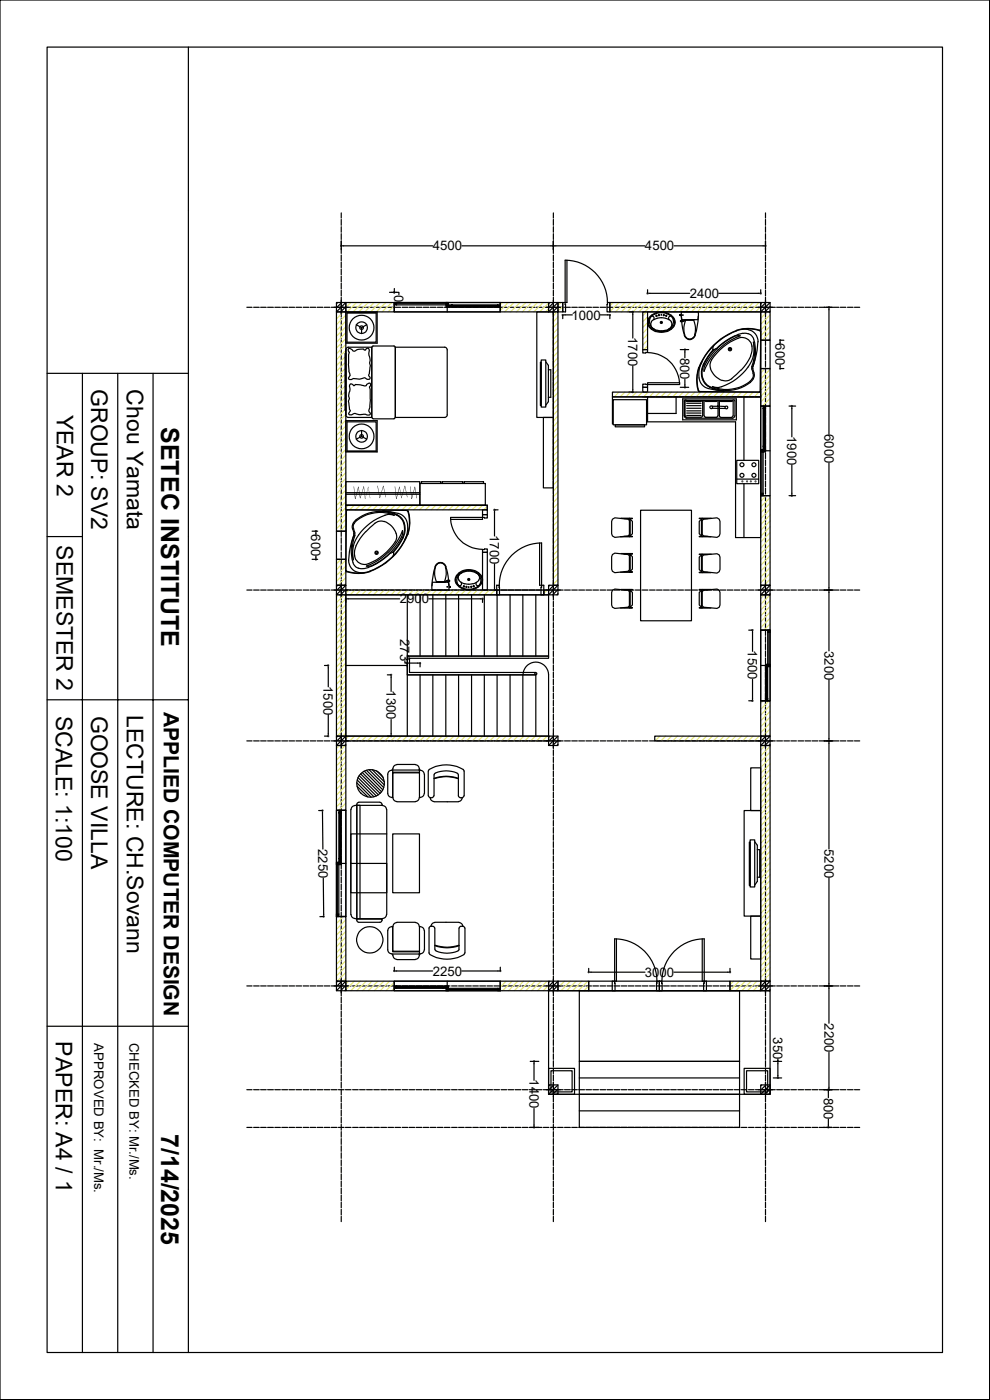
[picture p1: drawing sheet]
<svg xmlns="http://www.w3.org/2000/svg" width="210mm" height="297mm" viewBox="0 0 210 297" stroke-linecap="round" stroke-linejoin="round" font-family="sans-serif">
<defs><g id="words">
<g font-size="5.3">
<text x="34.2" y="90.6" transform="rotate(90 34.2 90.6)">SETEC INSTITUTE</text>
<text x="34.2" y="240.5" transform="rotate(90 34.2 240.5)">7/14/2025</text>
</g>
<g font-size="4.9">
<text x="19.3" y="82.5" transform="rotate(90 19.3 82.5)">GROUP: SV2</text>
<text x="26.9" y="82.6" transform="rotate(90 26.9 82.6)">Chou Yamata</text>
<text x="12" y="88" transform="rotate(90 12 88)">YEAR 2</text>
<text x="12" y="115.7" transform="rotate(90 12 115.7)">SEMESTER 2</text>
<text x="11.9" y="151.8" transform="rotate(90 11.9 151.8)">SCALE: 1:100</text>
<text x="19.3" y="151.8" transform="rotate(90 19.3 151.8)">GOOSE VILLA</text>
<text x="26.9" y="151.7" transform="rotate(90 26.9 151.7)">LECTURE: CH.Sovann</text>
<text x="11.9" y="220.9" transform="rotate(90 11.9 220.9)">PAPER: A4 / 1</text>
</g>
<text font-size="4.5" x="34.8" y="151" transform="rotate(90 34.8 151)">APPLIED COMPUTER DESIGN</text>
<g font-size="2.8">
<text x="91.8" y="53.1">4500</text>
<text x="136.8" y="53.1">4500</text>
<text x="83.7" y="62.5" transform="rotate(90 83.7 62.5)">0</text>
<text x="146.3" y="63.2">2400</text>
<text x="121.2" y="67.8">1000</text>
<text x="133.3" y="71.5" transform="rotate(90 133.3 71.5)">1700</text>
<text x="144.3" y="75.9" transform="rotate(90 144.3 75.9)">800</text>
<text x="164.5" y="72.9" transform="rotate(90 164.5 72.9)">600</text>
<text x="167" y="92.5" transform="rotate(90 167 92.5)">1900</text>
<text x="174.9" y="92.1" transform="rotate(90 174.9 92.1)">6000</text>
<text x="66" y="113.4" transform="rotate(90 66 113.4)">600</text>
<text x="103.9" y="113.5" transform="rotate(90 103.9 113.5)">1700</text>
<text x="84.8" y="128">2900</text>
<text x="84.9" y="135.6" transform="rotate(90 84.9 135.6)">273</text>
<text x="158.6" y="138" transform="rotate(90 158.6 138)">1500</text>
<text x="174.9" y="138.1" transform="rotate(90 174.9 138.1)">3200</text>
<text x="68.6" y="145.5" transform="rotate(90 68.6 145.5)">1500</text>
<text x="82" y="146.5" transform="rotate(90 82 146.5)">1300</text>
<text x="67.5" y="180.1" transform="rotate(89 67.5 180.1)">2250</text>
<text x="174.9" y="180.1" transform="rotate(90 174.9 180.1)">5200</text>
<text x="91.8" y="207">2250</text>
<text x="136.8" y="207.2">3000</text>
<text x="20" y="221.3" transform="rotate(90 20 221.3)">APPROVED BY: Mr./Ms.</text>
<text x="27.5" y="221.2" transform="rotate(90 27.5 221.2)">CHECKED BY: Mr./Ms.</text>
<text x="164" y="220.1" transform="rotate(90 164 220.1)">350</text>
<text x="174.9" y="217.1" transform="rotate(90 174.9 217.1)">2200</text>
<text x="112.3" y="229" transform="rotate(90 112.3 229)">1400</text>
<text x="174.8" y="232.8" transform="rotate(90 174.8 232.8)">800</text>
</g>
</g></defs>
<g fill="none" stroke="#000" stroke-width=".25">
<path d="M0 0h209.9v296.9h-209.9zM10 10h189.9v276.9h-189.9zM40 10v276.9M72.4 45.2v1.1M72.4 46.6v1.2M72.4 48.1v1.2M72.4 49.6v1.2M72.4 51.1v2.7M72.4 54.1v1.2M72.4 55.6v1.2M72.4 57.1v1.2M72.4 58.6v1.2"/>
<path d="M91.8 52.2h-19.2M98 52.2h19.1M117.4 45.2v1.1M117.4 46.6v1.2M117.4 48.1v1.2M117.4 49.6v1.2M117.4 51.1v2.7M117.4 54.1v1.2M117.4 55.6v1.2M117.4 57.1v1.2M117.4 58.6v1.2M120.3 55.2v9h-.9v2h.6l-.1-11a9 9 0 0 1 9 9"/>
<path d="M136.8 52.2h-19.2M143 52.2h19.1M162.4 45.2v1.1M162.4 46.6v1.2M162.4 48.1v1.2M162.4 49.6v1.2M162.4 51.1v2.7M162.4 54.1v1.2M162.4 55.6v1.2M162.4 57.1v1.2M162.4 58.6v1.2M10 79.2h30"/>
<path d="M17.5 79.2v207.7M25 79.2v207.7M32.5 79.2v207.7M52.4 65.2h1.1M53.8 65.2h1.2M55.3 65.2h1.2M56.8 65.2h1.2M58.3 65.2h1.2M59.8 65.2h1.2M61.3 65.2h1.2M62.8 65.2h1.2M64.3 65.2h1.2"/>
<path d="M65.8 65.2h1.2M67.3 65.2h1.2M68.8 65.2h1.2M70.3 65.2h4.2M71.4 64.2h2v2h-2zM71.4 66.2h2v46.5h-2zM71.6 64.2l-.2 .2M72.4 60.1v1.2M72.4 61.6v1.2M72.4 63.1v4.2M72.4 67.6v1.2M72.4 69.1v1.2"/>
<path d="M72.4 70.6v1.2M72.4 72.1v1.2M72.4 73.6v1.2M72.4 75.1v1.2M72.4 76.6v1.2M72.4 78.1v1.2M72.4 79.6v1.2M72.5 64.2l-1.1 1.1M73.2 75h.2v12.1h-.2zM73.4 64.2h10.3v2h-10.3zM73.4 66.2h6.6v6.6h-6.6zM73.4 64.2l-2 2"/>
<path d="M73.4 65.1l-1.1 1.1M73.4 66l-.2 .2M73.6 66.4h6.2v6.2h-6.2zM73.6 73.7h5.3v14.9h-5.1l-.4-.5v-14zM74 73.9l.7 .3 .4 .3 .3-.1a2.11 2.11 0 0 1 2.1-.1l.2-.3 .4-.1a.99 .99 0 0 1 .1 1.1l.4 2.6-.2 1.6a.63 .63 0 0 0 .1 .9v.2a.9 .9 0 0 1-1.2-.2l-1 .3-1.4-.1a.74 .74 0 0 1-.9 .1v-.4a1.16 1.16 0 0 0 0-1.3v-3.5l.1-.5-.3-.5zM74.8 65.2h1.2M75.6 68.9l1.1 .6M76.3 65.2h1.2M77.8 65.2h1.2M77.8 68.9l-1.1 .6v1.3M78.9 73.7v14.9M78.9 73.7l.2-.3h4.6l.1 .3"/>
<path d="M79.3 65.2h1.2M80.8 65.2h1.2M82.3 65.2h1.2M82.6 62h.8M83.7 64.2h22.4v2h-22.4zM83.7 64.2h.4v.5h-.4zM83.7 61.2v.8zM83.7 64.2l.4 .5h21.5l.5 .5M83.8 65.2h1.2M83.9 62h.7v.5M83.9 73.7h10.5l.3 .1 .2 .3v14l-.2 .3-.3 .2h-10.5zM83.9 73.7v14.9"/>
<path d="M84.1 64.2l-.4 .5M84.1 64.4h10.8M85.3 65.2h1.2M86.8 65.2h1.2M88.3 65.2h1.2M89.8 65.2h1.2M91.3 65.2h1.2M92.8 65.2h1.2M94.3 65.2h11.7M94.6 64.2h.5v.5h-.5zM94.6 64.7h.5v.5h-.5zM94.6 64.2l.5 .5-.5 .5"/>
<path d="M94.9 64.2v2M94.9 64.9h10.7M95.1 64.2l-.5 .5 .5 .5M105.6 64.7h.5v.5h-.5zM106.1 64.2h10.3v2h-10.3zM106.1 64.7l-.5 .5M106.3 65.2h1.2M107.8 65.2h1.2M109.3 65.2h1.2M110.8 65.2h1.2M112.3 65.2h1.2M113.8 65.2h1.2"/>
<path d="M113.9 66.2h3.5v22.4h-3.5zM114.6 76.8h.2v9.2h-.2zM114.8 76.4h1v10h-1zM115.3 65.2h4.2M115.8 76.8l.5 .7v7.7l-.5 .8M116.3 78.4h.5v5.9h-.5M116.4 64.2h2v2h-2zM116.6 64.2l-.2 .2M117.4 66.2h1v58h-1zM117.4 60.1v1.2M117.4 61.6v1.2M117.4 63.1v4.2"/>
<path d="M117.4 67.6v1.2M117.4 69.1v1.2M117.4 70.6v1.2M117.4 72.1v1.2M117.4 73.6v1.2M117.4 75.1v1.2M117.4 76.6v1.2M117.4 78.1v1.2M117.4 79.6v1.2M117.5 64.2l-1.1 1.1M118.4 64.2h1v2h-1zM118.4 64.2l-2 2"/>
<path d="M118.4 65.1l-1.1 1.1M118.4 66l-.2 .2M119.4 66.8v.8M119.8 65.2h1.2M121.3 65.2h1.2M121.4 66.8h-1.8M122.8 65.2h1.2M124.3 65.2h1.2M125.8 65.2h1.2M127.3 65.2h1.2M127.3 66.8h1.8M128.8 65.2h1.2"/>
<path d="M128.9 64.2h.5v2h-.6zM129.4 64.2h32v2h-32zM129.4 66.8v.8M130.3 65.2h1.2M131.8 65.2h1.2M133.3 65.2h1.2M133.4 66.2h.8M134.2 66.4v5.3M134.2 77.6v5.3M134.8 65.2h1.2M136.3 65.2h1.2M136.4 66.2h1v8h-1z"/>
<path d="M136.4 74.2h1v.6l-1 .1zM137.4 74.8a6.8 6.8 0 0 1 6.7 6.4M137.4 61.5v.7M137.4 66.2h24v17M137.6 69.2l.6 .7M137.6 67.6a1.48 1.48 0 0 0 0 1.5M137.8 65.2h1.2M138 67.2a.44 .44 0 0 1 .6 0 .44 .44 0 0 1 0 .6M138 67.2a1.82 1.82 0 0 0 .8 2.6M138.2 66.8l-.6 .8M138.3 66.8a3.4 3.4 0 0 1 4.7 .8M138.3 69.9l.8 .5"/>
<path d="M138.7 67.8a1.13 1.13 0 0 0-.7 1 1.13 1.13 0 0 0 .7 1M138.7 69.8l.7 .3M139.1 70.3a3.9 3.9 0 0 0 2.3 0M139.1 67l.1 .1M139.2 66.5a3.7 3.7 0 0 1 2.2 0M139.2 66.5a1.78 1.78 0 0 0-1.5 1.2 1.78 1.78 0 0 0 .4 1.9 3.3 3.3 0 0 0 4.8-.5M139.3 65.2h1.2M139.3 66.9l-.2 .1M139.4 66.9l-.1 .2M139.4 70.1l.9 .1 .9-.1M139.7 66.8h.1M139.7 66.9v.1"/>
<path d="M139.9 66.9l-.1 .1M139.9 66.8v.1M140.7 66.9l.1 .1M140.8 66.8h-.1M140.8 65.2h1.2M140.8 66.8h.1M140.9 66.9l-.1 .1M140.9 66.8v.1M141.2 67.5l-1.4-.1-1.1 .4M141.2 67.5l.7 .3a.45 .45 0 0 1 0-.6 .45 .45 0 0 1 .7 0 1.82 1.82 0 0 1-.7 2.6M141.2 67l.1 .1M141.4 66.5a2.66 2.66 0 0 1 1.5 1.1"/>
<path d="M141.4 66.9l-.2 .1M141.4 66.9v.2M141.9 67.8a1.17 1.17 0 0 1 .6 1.2 1.17 1.17 0 0 1-.9 1l-.4 .1M142.3 65.2h1.2M142.9 67.6a1.61 1.61 0 0 1 0 1.5M143 67.6a1.93 1.93 0 0 1-1.3 2.7l-.3 .1M143.8 65.2h1.2M144.3 74.2h1.8M144.4 66.8h-.2v.1h.3M144.5 66.7l-.1 .2M144.5 66.2h3.6l.1 .4-.2 1.2h-3.4M144.5 67.1l.1 .9"/>
<path d="M144.6 66.2l.1 1.6M144.6 68.2l.6 2.9M144.8 67.8v.2M144.8 66.8h.1v.1zM145.2 71.1a1.18 1.18 0 0 0 1.4 .9M145.3 67.8v.2h-.9v.2h.4l.4-.2M145.3 74.4v1.5M145.3 65.2h1.2M146.3 62.2h-8.7M146.8 65.2h1.2M147 71.7a1.18 1.18 0 0 1-1.4 0 1.18 1.18 0 0 1-.5-1.2v-1.1l.4-1.5h1.7a4 4 0 0 1-.2 3.8M147.5 71.1l-.3 .5-.5 .4"/>
<path d="M148.1 67.1l-.4 3-.3 1M148.3 78a7.1 7.1 0 0 0 .1 5.1h.1M148.3 65.2h1.2M148.9 76.8a4.4 4.4 0 0 0 .3 5.1l1 .5 3.3 .5M149.2 77.2l-.4 1.6 .2 1.5M149.4 77.3l-.5 1.5 .2 1.5M149.8 65.2h1.2M151.2 74.1l.2 .2M151.3 74.2l-1.1 1.4-1 1.7M151.3 65.2h1.2M151.4 74.3l-1.2 1.4-.9 1.6M151.5 73.3l-.2 .4v.4"/>
<path d="M151.8 74l-.4 .2M152.3 74.2l-1.7 2.1-1.2 2.5v-.7l.2-.7M152.4 74.2l2.1-1.7 2.5-1.3h-.3a6.1 6.1 0 0 0-3.5 1.8 13.2 13.2 0 0 0-3.6 4.4M152.5 62.2h8.6M152.8 65.2h1.2M154.3 65.2h1.2M155.8 65.2h1.2M156.3 70.1a13.1 13.1 0 0 0-8.4 9.5 5 5 0 0 0 .4 3.5l12.9 .1M156.3 70.1a6.8 6.8 0 0 1 5 .2v.1M156.3 70.1a8.1 8.1 0 0 1 4.9 0M156.3 70.2a13.5 13.5 0 0 0-8 7.8M156.5 71a12.8 12.8 0 0 0-4.6 3"/>
<path d="M157.1 78.5l-1.9 1.8M157.3 65.2h1.2M157.4 69.8l1.3 .1M157.6 70.7l-1.1 .3M157.6 70.7a1.9 1.9 0 0 1 2.3 1.3M158.7 69.9a2.61 2.61 0 0 1 2 3.5l-.3 1.8-.7 2.6M158.8 65.2h1.2M159.3 75.6l-.9 1.5-1.2 1.4M159.5 78.3l.3 .9M159.5 77.8v.5M159.5 73.4v1.1l-.3 1M159.5 73.4a2.27 2.27 0 0 0-3.8-1.3 10.8 10.8 0 0 0-5 4.9 3.6 3.6 0 0 0 2.5 3.7"/>
<path d="M159.7 78.2l.1 .5a1.93 1.93 0 0 1-.6 2.4M159.7 77.8v.4M159.7 79.2l.1 .5-.2 .6M159.8 72.6a7 7 0 0 1-2.9 7.2 9.3 9.3 0 0 1-4.8 2.4l-1-.2M159.9 72.6a8.6 8.6 0 0 1-.4 5.2M159.9 72a9 9 0 0 1-.2 5.9M160.3 65.2h4.2M161.2 70l.1 .3M161.4 64.2h2v2h-2zM161.4 72.2h2v6h-2zM161.4 66.2h2v6h-2zM161.4 78.2h2v7.9h-2z"/>
<path d="M161.4 70.3l-.2 12.8M161.4 61.5v.7M161.6 64.2l-.2 .2M162.4 60.1v1.2M162.4 61.6v1.2M162.4 63.1v4.2M162.4 67.6v1.2M162.4 69.1v1.2M162.4 70.6v1.2M162.4 72.1v1.2M162.4 73.6v1.2M162.4 75.1v1.2"/>
<path d="M162.4 76.6v1.2M162.4 78.1v1.2M162.4 79.6v1.2M162.5 64.2l-1.1 1.1M163.4 64.2l-2 2M163.4 65.1l-1.1 1.1M163.4 66l-.2 .2M164.8 65.2h1.2M165.5 72.4v.5M165.5 78.2h.8M165.5 72.2h.8M165.5 77.5v.4"/>
<path d="M166.3 65.2h1.2M167.8 65.2h1.2M169.3 65.2h1.2M170.8 65.2h1.2M172.3 65.2h1.2M173.8 65.2h2.9M175.9 65.4v26.7M176.8 65.2h1.2M178.3 65.2h1.2M179.8 65.2h1.2M181.3 65.2h1.1M72.4 81.1v1.2"/>
<path d="M72.4 82.6v1.2M72.4 84.1v1.2M72.4 85.6v1.2M72.4 87.1v1.2M72.4 88.6v1.2M72.4 90.1v1.2M72.4 91.6v1.2M72.4 93.1v1.2M72.4 94.6v1.2M72.4 96.1v1.2M72.4 97.6v1.2M72.4 99.1v1.2"/>
<path d="M73.4 89.2h6.6v6.7h-6.6zM73.6 89.5h6.2v6.2h-6.2zM74.3 81.4l.5 .2 .2 .2 .4-.2 2.1 .3 .2-.1 .1-.3 .7-.2 .2 .2-.3 .6 .1 .5 .1 2.2-.1 1.6-.2 .4a.65 .65 0 0 0 .3 .9l-.2 .4-.8-.2h-1.6a1.16 1.16 0 0 0-1.4 .1h-.4l-.2-.3 .3-.6-.2-.3-.2-1.7 .2-.6a1.82 1.82 0 0 1 .1-1.5l.1-.5a.97 .97 0 0 1 0-1.1zM76.7 91.3v1.3l1.1 .6M76.7 92.6l-1.1 .6M78.9 88.6l.2 .2 4.5 .1 .2-.3M115.3 88.6h2.1v14.9h-2.1zM117.4 81.1v1.2M117.4 82.6v1.2M117.4 84.1v1.2M117.4 85.6v1.2M117.4 87.1v1.2"/>
<path d="M117.4 88.6v1.2M117.4 90.1v1.2M117.4 91.6v1.2M117.4 93.1v1.2M117.4 94.6v1.2M117.4 96.1v1.2M117.4 97.6v1.2M117.4 99.1v1.2M129.9 83.2h31.5v1h-31.5zM130.1 84.8h7.1v5.3h-7.1zM130.5 90.1h6.2v.5h-6.2zM133.4 83.2h.8"/>
<path d="M136.4 82.2h1v1h-1zM136.4 81.5l1 .1v.6h-1zM136.4 84.2h25M137.4 81.2h6.8v.4h-6.8zM137.4 84.2v5.3h18.6v24.5h5.4v-29.8M143.4 84.2v3.5h-6M144.3 82.2h1.8M144.8 84.6h11.4v4.5h-11.4zM145.2 88.2v.2l.5 .3h9.7l.4-.3 .1-.2M145.3 80.5v1.4M145.3 85v3.2M145.4 88.2l.3 .3h3l.3-.3"/>
<path d="M145.4 85l.2 .1M145.6 85l-.2-.2-.3 .2v3.2M145.7 85.2h3M145.7 86.6h3M145.7 86.1h3M145.7 85.6h3M145.7 87.6h3M145.7 88.1h3M145.7 87.2h3M145.7 85h9.7M149 85l-.2 .1M149 80.4a3.6 3.6 0 0 0 3 2.3l1.6 .3"/>
<path d="M149.1 85v3.2M149.1 80.3a3.3 3.3 0 0 0 2.9 2.2 8.2 8.2 0 0 0 7.2-1.4M149.4 85v3.2M149.4 85l.2 .1M149.4 88.2l.3 .3h2.3l.3-.3M149.7 85.2h2.3M151.1 86.2h1.2M151.1 86.6l2.8 .1M152.3 85l-.3 .1M152.3 85v3.2M152.8 86.2h1.1M152.9 88.6h2.3"/>
<path d="M155.2 85.2l-2.5-.1-.1 3.1 .3 .3M155.2 80.3l-.9 .5-1.1-.1M155.4 85l.3-.2 .2 .2v3.2M155.5 85.1l-.3 .1M155.5 88.2l-.3 .3M155.5 85v3.2M156.3 97.7h4.7v4.9h-4.7zM157.8 84.2v13.5M159.1 80.9a8.1 8.1 0 0 1-8 1.1M159.6 80.3l-.6 .6M161.4 86.1h2v19.1h-2zM161.4 95.4h.5v.5h-.5z"/>
<path d="M161.4 84.2h-31.5v5.8M161.4 95.6h2M161.4 95.4l.5 .5 .5-.5M161.4 95.9l.5-.5 .5 .5M161.6 95.9v8.7M161.9 86.1l.5 .6M161.9 95.4h.5v.5h-.5zM161.9 86.1h.5v.6h-.5zM162.1 86.7v8.7M162.4 81.1v1.2M162.4 82.6v1.2M162.4 84.1v1.2"/>
<path d="M162.4 85.6v10.2M162.4 96.1v1.2M162.4 97.6v1.2M162.4 99.1v1.2M162.4 86.1l-.5 .6v18.5l-.5-.6M167.4 86.1h1.4M168 86.4v6.3M168 98.6v6.3M175.9 98.3v26.6M10 113.8h7.5M66.2 118.7h1.2M66.2 112.7h1.2"/>
<path d="M67 112.9v.5M67 118v.4M71.4 112.7h2v6h-2zM71.4 118.7h2v5.5h-2zM72.4 100.6v1.2M72.4 102.1v1.2M72.4 103.6v1.2M72.4 105.1v1.2M72.4 106.6v1.2M72.4 108.1v1.2M72.4 109.6v1.2M72.4 111.1v1.2"/>
<path d="M72.4 112.6v1.2M72.4 114.1v1.2M72.4 115.6v1.2M72.4 117.1v1.2M72.4 118.6v1.2M73.4 107.2h30v1M73.4 107.2h30v1h-30zM73.4 102.2h15.7v5h-15.7zM73.4 104.5h15.7M73.4 104.9h15.7M73.5 108.3l-.1 12.8M73.6 108.2l-.1 .1"/>
<path d="M73.6 108.2l12.8 .1M74.8 112.3l.3 .9M74.9 119.4a1.88 1.88 0 0 0 2.2 1.2M75 113.2v.3M75.1 113.5a12.3 12.3 0 0 0-1 6.3 2.88 2.88 0 0 0 3.3 1.7M75.1 111.1l-.2 .8 .4 1.2M75.1 113.5a9 9 0 0 0-.2 5.8M75.2 113.1v.5M75.3 113.6a8.6 8.6 0 0 0-.4 5.1M75.5 115.8l-.3 1v1.1M77.6 112.8l-1.2 1.4-.9 1.6M81.2 108.4l2.5 .4a2.94 2.94 0 0 1 2.8 3.6l-.2 1.1-.5 1.1"/>
<path d="M81.2 108.4a5.1 5.1 0 0 1 4.4 2.2l.2 .4M81.5 110.7l-.6-.2-.8 .2-.6 .3-1.9 1.8M81.5 110.6a3.7 3.7 0 0 1 2.6 3.8 10.9 10.9 0 0 1-6.7 5.4 2.11 2.11 0 0 1-2.2-1.9M81.7 109.3l.9-.2 1 .2M81.7 109.3a10.4 10.4 0 0 0-6.8 6.7l-.1 1.4 .2 1.4M82.8 117.3l-1.4 1.2a10.9 10.9 0 0 1-3.2 1.9M83.5 117.3v.4l-.2 .4M83.5 117.3l-.1-.2-.5 .3M83.7 109.3a7.4 7.4 0 0 0-8.6 1.8M85.2 113.9a12.4 12.4 0 0 1-6.8 6.2h-.7l2.5-1.2 2.2-1.8M85.2 114l.2-.7v-.7l-1.2 2.4-1.8 2.1M85.4 114l-.9 1.7-1.1 1.4"/>
<path d="M85.5 114.1l-.9 1.6-1.1 1.4M85.6 111a3.3 3.3 0 0 0-2.8-2.2 7.5 7.5 0 0 0-7.9 2.2l-.2 .6 .1 .7M85.6 111l.2 1.6-.4 1.4M85.8 111l.1 1.6-.4 1.5M86.3 108.3h.1a5.5 5.5 0 0 1 .3 4.3l-.3 .8M86.4 108.3l.3 .2M86.4 113.4a13.5 13.5 0 0 1-8 7.8M86.5 113.4a13.9 13.9 0 0 1-8 7.8M86.6 108.5a8.1 8.1 0 0 1-.1 4.9M89.1 107.2v-4.6h13.9v4.6M89.4 102.6v-.4h4.1v.4M93.1 119.4h.7"/>
<path d="M93.1 119.4l-.5 .3-.3 .5M93.8 119.4l.5 .3 .3 .5M93.9 102.6v-.4h4.2v.4M94.1 119.7a1.06 1.06 0 0 0-1.7 .7l-.2 1.5 .4 1.5h1.7a3.9 3.9 0 0 0-.2-3.7M95.6 110.2a6.8 6.8 0 0 0 6.8 6.3M95.6 109.8h6.8v.4h-6.8zM98.5 102.6v-.4h4.1v.4M102.4 108.2h1v1h-1zM102.4 117.2h1v8h-1zM102.4 109.2h1v.7l-1-.1zM102.4 116.6l1-.1v.7h-1zM104.9 108.4v5.3"/>
<path d="M104.9 108.2h.8M104.9 119.6v5.3M114.5 115.2v9h.9v2h-.6v-1.6h.1v-9.4a9 9 0 0 0-9 9M117.4 100.6v1.2M117.4 102.1v1.2M117.4 103.6v1.2M117.4 105.1v1.2M117.4 106.6v1.2M117.4 108.1v1.2M117.4 109.6v1.2M117.4 111.1v1.2M117.4 112.6v1.2"/>
<path d="M117.4 114.1v1.2M117.4 115.6v1.2M117.4 117.1v1.2M117.4 118.6v1.2M129.9 117.6l.5-.3 2.8 .3 .3 .3v3l-.3 .3-2.8 .3-.5-.3-.1-.5v-2.6zM129.9 110.2l.5-.3 2.8 .3 .3 .2v3l-.3 .3-2.8 .3-.5-.3-.1-.5v-2.6zM131.7 117.4h2.5v.2h-.6M131.7 109.9h2.5l-.6 .1M132.4 113.8h1.1M132.4 110h1.1M132.4 117.6h1.1M133.5 117.4l.7 .7v2.6l-.7 .7 .2-.7v-2.6z"/>
<path d="M133.5 109.9l.7 .7v2.6l-.7 .7 .2-.7v-2.6zM133.6 113.8l.6 .1h-2.6M135.9 108.2h10.8v23.5h-10.8zM148.9 113.8l-.6 .1h2.5M149 110.4l.3-.2 2.8-.3 .5 .3 .1 .4v2.6l-.1 .5-.5 .3-2.8-.3-.3-.3zM149 118l.3-.3 2.8-.2 .5 .2 .1 .5v2.6l-.1 .5-.5 .3-2.8-.3-.3-.3zM149 109.9l-.2 .7v2.6l.2 .7-.7-.7v-2.6zM149 117.6l-.2 .6v2.6l.2 .7-.7-.7v-2.6zM149 113.8h1.1M149 110h1.1M149 117.6h1.1M150.9 109.9h-2.6l.6 .1"/>
<path d="M150.9 117.6h-2.6h.6M156.3 101.6h4.7M157.8 102.6v11.4M161.4 105.2h2v19h-2zM161.4 104.6h.5v.6h-.5zM161.9 104.6l-.5 .6M162.4 100.6v1.2M162.4 102.1v1.2M162.4 103.6v1.2M162.4 105.1v1.2M162.4 106.6v1.2M162.4 108.1v1.2"/>
<path d="M162.4 109.6v1.2M162.4 111.1v1.2M162.4 112.6v1.2M162.4 114.1v1.2M162.4 115.6v1.2M162.4 117.1v1.2M162.4 118.6v1.2M167.4 105.2h1.4M52.4 125.2h1.1M53.8 125.2h1.2M55.3 125.2h1.2M56.8 125.2h1.2"/>
<path d="M58.3 125.2h1.2M59.8 125.2h1.2M61.3 125.2h1.2M62.8 125.2h1.2M64.3 125.2h1.2M65.8 125.2h1.2M67.3 125.2h1.2M68.8 125.2h1.2M70.3 125.2h4.2M71.4 124.2h2v2h-2zM71.4 126.2h2v30h-2zM71.6 124.2l-.2 .2"/>
<path d="M72.4 120.1v1.2M72.4 121.6v1.2M72.4 123.1v4.2M72.4 127.6v1.2M72.4 129.1v1.2M72.4 130.6v1.2M72.4 132.1v1.2M72.4 133.6v1.2M72.4 135.1v1.2M72.4 136.6v1.2M72.4 138.1v1.2M72.4 139.6v1.2"/>
<path d="M72.5 124.2l-1.1 1.1M73.4 127v.8M73.4 125.2h32v1h-32zM73.4 124.2l-2 2M73.4 125.1l-1.1 1.1M73.4 125.9l-.2 .3M73.4 121l.2 .2M73.4 121.1l.2 .2M73.6 121.2a8.1 8.1 0 0 0 4.9 0M73.6 121.3a8.1 8.1 0 0 0 4.9 0M74.8 125.2h1.2M76.3 125.2h1.2"/>
<path d="M77.8 125.2h1.2M78.2 120.4l-1 .2M79.3 125.2h1.2M80.8 125.2h1.2M82.3 125.2h1.2M83.8 125.2h1.2M84.8 127h-11.2M85.3 125.2h1.2M86.4 126.2v30M86.8 125.2h1.2M88.3 125.2h1.2M89.1 126.2v13"/>
<path d="M89.8 125.2h1.2M91 127h11.2M91.3 125.2h4.2M91.8 126.2v13M92.3 120.2l-.3 1-.3 3.1M94.6 126.2v13M94.6 120.2l.6 2.9M94.6 123.3l.4-.2h.4v.2h-.9v.2M94.8 124.5h.2l-.1 .1zM95 123.3v.2M95.2 125.1l-.1-1.6h-3.4v1.7M95.2 123.3v1"/>
<path d="M95.3 124.4h.2v.2h-.1M95.4 124.4l-.1 .2M95.8 125.2h1.2M96.8 122.3a1.97 1.97 0 0 0 1.5 2.7 2.96 2.96 0 0 0 4.1-2l-.2-.7M96.8 122.2a3.3 3.3 0 0 1 5.4 0M96.9 122.3a1.61 1.61 0 0 0 0 1.4M96.9 123.7l.6 .7M97.3 126.2v13M97.3 125.2h1.2M97.3 122l-.1 .4 .1 .7M97.4 123.1l.5 .5 .7 .3M97.5 124.4l.8 .4"/>
<path d="M97.5 121.6l-.6 .7M97.8 123.5a.44 .44 0 0 1 0 .7 .44 .44 0 0 1-.6-.1M97.9 121.5l-.5 .5M97.9 121.5a1.82 1.82 0 0 0-.7 2.6M98.3 124.4l.1 .1M98.3 124.8a3.7 3.7 0 0 0 2.2 0M98.3 124.3v.1M98.4 124.3l.1 .1M98.5 124.5h.1M98.6 123.8l.8 .2 .9-.2M98.8 125.2h1.2M98.9 124.4v.2"/>
<path d="M98.9 124.4h.1M99 124.6h-.1M99 124.5h.1M99.4 124.5h.1l-.1 .1zM99.9 124.4l.1 .2M99.9 124.4h.1M100 126.2v13M100.1 124.5h.1M100.3 125.2h1.2M100.3 121.3l-1.3-.1-1.1 .4M100.4 121.3l.6 .3M100.4 124.4l.1 .1"/>
<path d="M100.4 124.3v.1M100.5 124.2v.1M100.5 121.2a3.4 3.4 0 0 0-3 .4M100.5 124.5h.1M100.6 121.2l.8 .4M100.6 124.3v.1M101.4 121.6l.6 .7M101.4 124.4l-.8 .4M101.6 123.1l-.6 .5-.6 .3M101.6 122l-.6-.5a1.63 1.63 0 0 1 .4 2.8l-.4-.3 .1-.5M101.6 122l.1 .4-.1 .7M101.8 125.2h1.2"/>
<path d="M102 123.7l-.6 .7M102.1 122.3a1.61 1.61 0 0 1 0 1.4M102.4 127v.8M102.7 126.2v13M103.3 125.2h1.2M104.8 125.2h1.2M105.4 125.2h10v1h-10zM105.4 124.2h.5l.1 2h-.6zM105.5 126.2v13M106.3 125.2h1.2M107.8 125.2h1.2M108.2 126.2v13"/>
<path d="M109.3 125.2h1.2M110.8 125.2h1.2M110.9 126.2v13M112.3 125.2h1.2M113.7 126.2v13M113.8 125.2h1.2M115.3 125.2h4.2M115.4 125.2h1v1h-1zM116.4 124.2h2v2h-2zM116.4 126.2v13h-30M116.4 126.2h-43v30h43v-13a2.71 2.71 0 0 0-2.7-2.7 2.71 2.71 0 0 0-2.7 2.7M116.6 124.2l-.2 .2"/>
<path d="M117.4 120.1v1.2M117.4 121.6v1.2M117.4 123.1v4.2M117.4 127.6v1.2M117.4 129.1v1.2M117.4 130.6v1.2M117.4 132.1v1.2M117.4 133.6v1.2M117.4 135.1v1.2M117.4 136.6v1.2M117.4 138.1v1.2M117.4 139.6v1.2"/>
<path d="M117.5 124.2l-1.1 1.1M118.4 124.2l-2 2M118.4 125.1l-1.1 1.1M118.4 125.9l-.2 .3M119.8 125.2h1.2M121.3 125.2h1.2M122.8 125.2h1.2M124.3 125.2h1.2M125.8 125.2h1.2M127.3 125.2h1.2M128.8 125.2h1.2M129.9 125.2l.5-.2 2.8 .2 .3 .3v3l-.3 .3-2.8 .3-.5-.3-.1-.4v-2.7z"/>
<path d="M130.3 125.2h1.2M131.7 125.1h2.5h-.6M131.8 125.2h2.7M132.4 128.9h1.1M132.4 121.3h1.1M133.5 125.1l.7 .6v2.7l-.7 .6 .2-.6v-2.7zM133.6 128.9l.6 .1h-2.6M133.6 121.3h.6v.1h-2.6M134.8 125.2h1.2M136.3 125.2h1.2M137.8 125.2h1.2M139.3 125.2h1.2"/>
<path d="M140.8 125.2h1.2M142.3 125.2h1.2M143.8 125.2h1.2M145.3 125.2h1.2M146.8 125.2h1.2M148.3 125.2h2.7M148.9 121.4l-.6 .1h2.5M148.9 128.9l-.6 .1h2.5M149 125.5l.3-.3 2.8-.2 .5 .2 .1 .5v2.7l-.1 .4-.5 .3-2.8-.3-.3-.3zM149 125.1l-.2 .6v2.7l.2 .6-.7-.6v-2.7zM149 121.4h1.1M149 128.9h1.1"/>
<path d="M150.9 125.1h-2.6h.6M151.3 125.2h1.2M152.8 125.2h1.2M154.3 125.2h1.2M155.8 125.2h1.2M157.3 125.2h1.2M158.8 125.2h1.2M158.8 133.7h.8M159.6 133.9v4.3M160.3 125.2h4.2M161.4 124.2h2v2h-2zM161.4 133.7h2v15h-2z"/>
<path d="M161.4 126.2h2v7.5h-2zM161.6 124.2l-.2 .2M162.4 120.1v1.2M162.4 121.6v1.2M162.4 123.1v4.2M162.4 127.6v1.2M162.4 129.1v1.2M162.4 130.6v1.2M162.4 132.1v1.2M162.4 133.6v1.2M162.4 135.1v1.2M162.4 136.6v1.2"/>
<path d="M162.4 138.1v1.2M162.4 139.6v1.2M162.5 124.2l-1.1 1.1M162.9 133.7h.5v.5h-.5zM162.9 133.7l.5 .5M163.1 134.2v6.7M163.4 133.7l-.5 .5v6.7M163.4 124.2l-2 2M163.4 125.1l-1.1 1.1M163.4 125.9l-.2 .3M164.8 125.2h1.2M166.3 125.2h1.2"/>
<path d="M167.8 125.2h1.2M169.3 125.2h1.2M170.8 125.2h1.2M172.3 125.2h1.2M175.9 125.4v12.7M176.7 125.2h-2.9M176.8 125.2h1.2M178.3 125.2h1.2M179.8 125.2h1.2M181.3 125.2h1.1M10 148.5h30M52.4 157.2h1.1"/>
<path d="M53.8 157.2h1.2M55.3 157.2h1.2M56.8 157.2h1.2M58.3 157.2h1.2M59.8 157.2h1.2M61.3 157.2h1.2M62.8 157.2h1.2M64.3 157.2h1.2M65.8 157.2h1.2M67.3 157.2h1.2M68.8 157.2h1.2M68.8 141.2h.8"/>
<path d="M68.8 156.2h.8M69.6 141.4v4.3M69.6 151.6v4.3M70.3 157.2h4.2M71.4 156.2h2v2h-2zM71.4 158.2h2v13.7h-2zM71.6 156.2l-.2 .2M72.4 141.1v1.2M72.4 142.6v1.2M72.4 144.1v1.2M72.4 145.6v1.2M72.4 147.1v1.2"/>
<path d="M72.4 148.6v1.2M72.4 150.1v1.2M72.4 151.6v1.2M72.4 153.1v1.2M72.4 154.6v4.2M72.4 159.1v1.2M72.5 156.2l-1.1 1.1M73.4 156.2h43v1h-43zM73.4 141.2h13M73.4 156.2l-2 2M73.4 157.1l-1.1 1.1M73.4 157.9l-.2 .3"/>
<path d="M74.8 157.2h1.2M76.3 157.2h1.2M77.8 157.2h1.2M79.3 157.2h1.2M80.8 157.2h1.2M82.2 143.2h.8M82.2 156.2h.8M82.3 157.2h1.2M83 143.4v3.3M83 152.7v3.2M83.8 157.2h1.2M85.3 157.2h1.2"/>
<path d="M85.9 140.2v.5h.5M86.4 143.2h27.3M86.6 140.7h2.3M86.8 157.2h1.2M88.3 157.2h1.2M89.1 140.7v.8M89.1 143.2v13M89.8 157.2h1.2M91.3 157.2h1.2M91.8 143.2v13M92.8 157.2h1.2M94.3 157.2h1.2"/>
<path d="M94.6 143.2v13M95.8 157.2h1.2M97.3 143.2v13M97.3 157.2h1.2M98.8 157.2h1.2M100 143.2v13M100.3 157.2h1.2M101.8 157.2h1.2M102.7 143.2v13M103.3 157.2h1.2M104.8 157.2h1.2M105.5 143.2v13"/>
<path d="M106.3 157.2h1.2M107.8 157.2h1.2M108.2 143.2v13M109.3 157.2h1.2M110.8 157.2h1.2M110.9 143.2v13M112.3 157.2h1.2M113.7 143.2v13M113.7 142.7h-26.8v-3h29.5v-.5h-30v4h27.3M113.8 157.2h1.2M115.3 157.2h4.2M116.4 156.2h2v2h-2z"/>
<path d="M116.6 156.2l-.2 .2M117.4 141.1v1.2M117.4 142.6v1.2M117.4 144.1v1.2M117.4 145.6v1.2M117.4 147.1v1.2M117.4 148.6v1.2M117.4 150.1v1.2M117.4 151.6v1.2M117.4 153.1v1.2M117.4 154.6v4.2M117.4 159.1v1.2"/>
<path d="M117.5 156.2l-1.1 1.1M118.4 156.2l-2 2M118.4 157.1l-1.1 1.1M118.4 157.9l-.2 .3M119.8 157.2h1.2M121.3 157.2h1.2M122.8 157.2h1.2M124.3 157.2h1.2M125.8 157.2h1.2M127.3 157.2h1.2M128.8 157.2h1.2M130.3 157.2h1.2"/>
<path d="M131.8 157.2h1.2M133.3 157.2h1.2M134.8 157.2h1.2M136.3 157.2h1.2M137.8 157.2h1.2M138.9 156.2h22.5v1h-22.5zM139.3 157.2h1.2M140.8 157.2h1.2M142.3 157.2h1.2M143.8 157.2h1.2M145.3 157.2h1.2M146.8 157.2h1.2"/>
<path d="M148.3 157.2h1.2M149.8 157.2h1.2M151.3 157.2h1.2M152.8 157.2h1.2M154.3 157.2h1.2M155.8 157.2h1.2M157.3 157.2h1.2M158.8 157.2h1.2M158.8 148.7h.8M159.6 144.1v4.3M160.3 157.2h4.2M161.4 156.2h2v2h-2z"/>
<path d="M161.4 148.7h2v7.5h-2zM161.4 158.2h2v50h-2zM161.4 141.2h2M161.6 156.2l-.2 .2M162.4 140.9h.5v.5h-.5zM162.4 148.2h.5v.5h-.5zM162.4 141.1v8.7M162.4 150.1v1.2M162.4 151.6v1.2M162.4 153.1v1.2M162.4 154.6v4.2M162.4 159.1v1.2"/>
<path d="M162.4 140.9l.5 .5M162.5 156.2l-1.1 1.1M162.6 141.4v6.8M162.9 141.4v7.3l-.5-.5M162.9 148.2l-.5 .5M162.9 140.9h.5v.5h-.5zM162.9 140.9l.5 .5M162.9 140.9l-.5 .5M163.4 140.9l-.5 .5M163.4 156.2l-2 2M163.4 157.1l-1.1 1.1M163.4 157.9l-.2 .3"/>
<path d="M164.8 157.2h1.2M166.3 157.2h1.2M167.8 157.2h1.2M169.3 157.2h1.2M170.8 157.2h1.2M172.3 157.2h1.2M175.9 144.2v12.7M175.9 157.4v22.7M176.7 157.2h-2.9M176.8 157.2h1.2M178.3 157.2h1.2M179.8 157.2h1.2"/>
<path d="M181.3 157.2h1.1M67.6 172h.8M68.4 172.2l.1 7.9M71.4 171.9h2v22.5h-2v13.8h2v-13.8h-2zM71.4 171.9h2v22.5h-2zM71.9 171.9h.5v.5h-.5zM71.9 171.9l.5 .5v11.9M72.1 172.4v10.8M72.4 160.6v1.2M72.4 162.1v1.2M72.4 163.6v1.2M72.4 165.1v1.2"/>
<path d="M72.4 166.6v1.2M72.4 168.1v1.2M72.4 169.6v1.2M72.4 171.1v1.2M72.4 171.9l-.5 .5v21.5l-.5 .5M74.4 171.7v22.3M74.5 171.7l.4-.7 .8-.1v24h-.4M75.7 166.1l3 3M75.7 166.8l2.3 2.2M75.8 165.5l3.5 3.5M75.9 165l3.9 3.9M76.1 170.2l-.3 .1-.1 .3v24.4h5.4v.2"/>
<path d="M76.1 170.2h4.5M76.2 164.5l4.1 4.1M76.5 164.2l4.1 4.1M76.5 168.2l.1 .1M76.8 163.9l4.1 4.1M77.3 163.6l3.9 4M77.7 163.4l3.7 3.7M78.3 163.3l3.2 3.2M79 163.3l2.5 2.6M79.9 163.5l1.4 1.4M80.6 170.2l.3 .1 .1 .3M81.1 170.6v.3"/>
<path d="M82 171.7l-.3-.5-.5-.3h-5.5h.7v24M82 176.9h-7.6v12.5h7.6v-6.2h-7.6M82 171.7v22.3M83.1 163.4l-.6 .3-.2 .6v4l.2 .6 .6 .3M83.3 164h5.7M83.3 176.9h5.7v12.5h-5.7zM83.3 163.1v6.1M83.4 169.2l.2 .6 .6 .3M84.2 162.2l-.6 .3-.2 .6M84.2 162.2h3.9M84.2 170.1h3.9M88.1 162.2l.6 .3 .2 .6"/>
<path d="M88.9 163.4h.3M88.9 169.2l-.2 .6-.6 .3M89 163.4v5.8h.2M89 163.1v.3h-5.9M89 163.8h-5.7v5.4h-.2M89.2 163.4l.5 .3 .3 .6M90 168.3l-.3 .6-.5 .3M90 164.3v4M90.8 163.6v5.2M90.9 163.6v-.1a6 6 0 0 1 6-.9l1.4 .6 .1 .4M90.9 168.8l.4 .4M91.3 169.2l.1 .5 .7 .4"/>
<path d="M92 168.8l-.2 .4h-.5M92.1 165.1a7.4 7.4 0 0 1 5.1 0M92.1 164.4v4.4M92.1 165.2a7.8 7.8 0 0 1 5.1 0M92.3 164l-.2 .4M92.4 164a5.8 5.8 0 0 1 4.5 0M97 164l.2 .4M97.2 164.4v4.4l.3 .4h.6M97.2 170.1h-5.1M98 169.2l-.2 .6-.6 .3M98.4 168.8l-.4 .4M98.5 163.6v5.2"/>
<path d="M117.4 160.6v1.2M117.4 162.1v1.2M117.4 163.6v1.2M117.4 165.1v1.2M117.4 166.6v1.2M117.4 168.1v1.2M117.4 169.6v1.2M117.4 171.1v1.2M117.4 172.6v1.2M117.4 174.1v1.2M117.4 175.6v1.2M117.4 177.1v1.2"/>
<path d="M117.4 178.6v1.2M159 178.6h.1v9.2h-.1zM159.1 178.2h1v10h-1zM159.3 162.9v9.1h2.1v22.4h-3.5v-22.4h3.5v-9.1zM160.1 178.6l.6 .7v7.7l-.6 .8M162.4 160.6v1.2M162.4 162.1v1.2M162.4 163.6v1.2M162.4 165.1v1.2M162.4 166.6v1.2M162.4 168.1v1.2M162.4 169.6v1.2"/>
<path d="M162.4 171.1v1.2M162.4 172.6v1.2M162.4 174.1v1.2M162.4 175.6v1.2M162.4 177.1v1.2M162.4 178.6v1.2M68.6 186.3l.1 7.9M68.7 194.4l-.8 .1M71.4 193.9h.5v.5h-.5zM71.4 182.9h.5v.5h-.5zM71.4 183.2h2M71.4 193.9l.5 .5"/>
<path d="M71.4 182.9l.5 .5 .5-.5M71.4 183.4l.5-.5 .5 .5M71.6 183.2v10.7M71.9 182.9h.5v.5h-.5zM72.4 184.6v1.2M72.4 186.1v1.2M72.4 187.6v1.2M72.4 189.1v1.2M72.4 190.6v1.2M72.4 192.1v1.2M72.4 193.5v1.3M72.4 195.1v1.2"/>
<path d="M72.4 196.6v1.2M72.4 198.1v1.2M72.4 199.6v1.2M74.5 194l.2 .6 .6 .3M81.2 194.9h-5.5v.5l.4 .3h4.5l.3-.2 .1-.3M82 194l-.3 .6-.5 .3M83.1 196.6h.2v5.3h5.7M83.1 196.6l-.6 .2-.2 .6v4.1l.2 .6 .6 .3h5.9v.3M83.3 196.6v5.2h5.7M84.2 195.7l-.6 .3-.2 .6M84.2 195.7h3.9M88.1 195.7l.6 .3 .2 .6"/>
<path d="M89.2 196.6l.5 .2 .3 .6M89.2 196.6h-.2v5.8M90 197.4v4.1M92.2 195.7l-.4 .1-.4 .7M97.4 196.9v4.6l-.2 .2M97.4 195.7l.6 .4 .2 .4M97.4 195.7h-5.2M98.2 196.5l.4 .4M98.3 196.5l-.6 .1-.3 .3M98.6 196.9v5.2M117.4 180.1v1.2M117.4 181.6v1.2"/>
<path d="M117.4 183v1.3M117.4 184.6v1.2M117.4 186.1v1.2M117.4 187.6v1.2M117.4 189.1v1.2M117.4 190.6v1.2M117.4 192.1v1.2M117.4 193.5v1.3M117.4 195.1v1.2M117.4 196.6v1.2M117.4 198.1v1.2M117.4 199.6v1.2"/>
<path d="M130.8 199.2v9h-.9v2h.6l-.1-11a9 9 0 0 1 9 9M149 199.2v9h.9v2h-.6v-1.6h.1v-9.4a9 9 0 0 0-9 9M159.3 194.4h2.1v9.1h-2.1zM160.7 180.3h.5v5.8h-.5M162.4 180.1v1.2M162.4 181.6v1.2M162.4 183v1.3M162.4 184.6v1.2M162.4 186.1v1.2M162.4 187.6v1.2M162.4 189.1v1.2M162.4 190.6v1.2"/>
<path d="M162.4 192.1v1.2M162.4 193.5v1.3M162.4 195.1v1.2M162.4 196.6v1.2M162.4 198.1v1.2M162.4 199.6v1.2M175.9 186.2v22.7M10 217.7h30M52.4 209.2h1.1M53.8 209.2h1.2M55.3 209.2h1.2M56.8 209.2h1.2"/>
<path d="M58.3 209.2h1.2M59.8 209.2h1.2M61.3 209.2h1.2M62.8 209.2h1.2M64.3 209.2h1.2M65.8 209.2h1.2M67.3 209.2h1.2M68.8 209.2h1.2M70.3 209.2h4.2M71.4 208.2h2v2h-2zM71.6 208.2l-.2 .2M72.4 201.1v1.2"/>
<path d="M72.4 202.6v1.2M72.4 204v1.3M72.4 205.6v1.2M72.4 207.1v4.2M72.4 211.6v1.2M72.4 213.1v1.1M72.4 214.5v1.3M72.4 216.1v1.2M72.4 217.6v1.2M72.4 219.1v1.2M72.5 208.2l-1.1 1.1M73.4 208.2h10.3v2h-10.3z"/>
<path d="M73.4 208.2l-2 2M73.4 209l-1.1 1.2M73.4 209.9l-.2 .3M74.8 209.2h1.2M76.3 209.2h1.2M77.8 209.2h1.2M79.3 209.2h1.2M80.8 209.2h1.2M82.3 209.2h1.2M83.3 202.4v.3M83.4 202.7l.2 .6 .6 .2M83.7 205.2v.8"/>
<path d="M83.7 209.2l.4 .5h21.5l.5 .5M83.7 208.2h22.4v2h-22.4zM83.7 209.2h.4v.5h-.4zM83.8 209.2h11.7M84.1 209.2l-.4 .5M84.1 209.4h10.8M84.2 203.6h3.9M88.9 202.7l-.2 .6-.6 .2M90 201.5l-.3 .6-.8 .3M91.2 202.5a7.1 7.1 0 0 0 7.2 0M91.8 206h-7.9M92.2 201.4v-4.5l-.3-.3-.5-.1-.4 .4v5.3l.2 .3"/>
<path d="M92.2 200.6a7.4 7.4 0 0 0 5.2 0M92.3 200.5a7.8 7.8 0 0 0 5.1 0M92.3 201.4l.2 .3M92.5 201.8a5.8 5.8 0 0 0 4.6 0M94.6 209.7h.5v.5h-.5zM94.6 209.2h.5v.5h-.5zM94.6 209.2l.5 .5-.5 .5M94.9 208.2v2M94.9 209.9h10.7M95.1 209.2l-.5 .5 .5 .5M95.8 209.2h1.2M97.3 209.2h1.2"/>
<path d="M98 206h7.9M98.6 202.1l-.2 .4M98.8 209.2h1.2M100.3 209.2h1.2M101.8 209.2h1.2M103.3 209.2h1.2M104.8 209.2h1.2M105.6 209.7h.5v.5h-.5zM106.1 205.2v.8M106.1 208.2h10.3v2h-10.3zM106.1 209.7l-.5 .5M106.3 209.2h1.2"/>
<path d="M107.8 209.2h1.2M109.3 209.2h1.2M110.8 209.2h1.2M112.3 209.2h1.2M113.8 209.2h1.2M115.3 209.2h4.2M116.4 208.2h2v2h-2zM116.4 210.2h47v22h-47zM116.6 208.2l-.2 .2M117.4 201.1v1.2M117.4 202.6v1.2M117.4 204v1.3"/>
<path d="M117.4 205.6v1.2M117.4 207.1v4.2M117.4 211.6v1.2M117.4 213.1v1.1M117.4 214.5v1.3M117.4 216.1v1.2M117.4 217.6v1.2M117.4 219.1v1.2M117.5 208.2l-1.1 1.1M118.4 208.2h6.5v2h-6.5zM118.4 208.2l-2 2M118.4 209l-1.1 1.2"/>
<path d="M118.4 209.9l-.2 .3M119.8 209.2h1.2M121.3 209.2h1.2M122.8 209.2h1.2M122.9 210.2h34v15h-34zM124.3 209.2h1.2M124.9 208.2h30v2h-30zM124.9 205.4v.8M125.1 206.2h11.7M125.8 209.2h1.2M127.3 209.2h1.2M128.8 209.2h1.2"/>
<path d="M130.3 209.2h1.2M131.8 209.2h1.2M133.3 209.2h1.2M134.8 209.2h1.2M136.3 209.2h1.2M137.8 209.2h1.2M139.3 209.2h1.2M139.4 208.2l-.1 2h.6M139.4 208.2h1l.1 2h-.6M139.9 208.2v2M140.8 209.2h1.2M142.3 209.2h1.2"/>
<path d="M143.8 209.2h1.2M145.3 209.2h1.2M146.8 209.2h1.2M148.3 209.2h1.2M149.8 209.2h1.2M151.3 209.2h1.2M152.8 209.2h1.2M154.3 209.2h1.2M154.6 206.2h-11.6M154.9 205.4v.8M154.9 208.2h6.5v2h-6.5zM155.8 209.2h1.2"/>
<path d="M157.3 209.2h1.2M158.8 209.2h1.2M160.3 209.2h4.2M161.4 208.2h2v2h-2zM161.6 208.2l-.2 .2M162.4 201.1v1.2M162.4 202.6v1.2M162.4 204v1.3M162.4 205.6v1.2M162.4 207.1v4.2M162.4 211.6v1.2M162.4 213.1v1.1"/>
<path d="M162.4 214.5v1.3M162.4 216.1v1.2M162.4 217.6v1.2M162.4 219.1v1.2M162.5 208.2l-1.1 1.1M163.4 208.2l-2 2M163.4 209l-1.1 1.2M163.4 209.9l-.2 .3M164.8 209.2h1.2M166.3 209.2h1.2M167.8 209.2h1.2M169.3 209.2h1.2"/>
<path d="M170.8 209.2h1.2M172.3 209.2h1.2M173.8 209.2h2.9M175.9 209.4v7.7M176.8 209.2h1.2M178.3 209.2h1.2M179.8 209.2h1.2M181.3 209.2h1.1M52.4 231.2h1.1M52.4 239.2h1.1M53.8 231.2h1.2M53.8 239.2h1.2"/>
<path d="M55.3 231.2h1.2M55.3 239.2h1.2M56.8 231.2h1.2M56.8 239.2h1.2M58.3 231.2h1.2M58.3 239.2h1.2M59.8 231.2h1.2M59.8 239.2h1.2M61.3 231.2h1.2M61.3 239.2h1.2M62.8 231.2h1.2M62.8 239.2h1.2"/>
<path d="M64.3 231.2h1.2M64.3 239.2h1.2M65.8 231.2h1.2M65.8 239.2h1.2M67.3 231.2h1.2M67.3 239.2h1.2M68.8 231.2h1.2M68.8 239.2h1.2M70.3 231.2h1.2M70.3 239.2h1.2M71.8 231.2h1.2M71.8 239.2h1.2"/>
<path d="M72.4 220.6v1.2M72.4 222.1v1.2M72.4 223.6v1.1M72.4 225v1.3M72.4 226.6v1.2M72.4 228v1.3M72.4 229.6v1.2M72.4 231.1v1.2M72.4 232.6v1.2M72.4 234.1v1.1M72.4 235.5v1.3M72.4 237.1v1.2"/>
<path d="M72.4 238.5v1.3M73.3 231.2h1.2M73.3 239.2h1.2M74.8 231.2h1.2M74.8 239.2h1.2M76.3 231.2h1.2M76.3 239.2h1.2M77.8 231.2h1.2M77.8 239.2h1.2M79.3 231.2h1.2M79.3 239.2h1.2M80.8 231.2h1.2"/>
<path d="M80.8 239.2h1.2M82.3 231.2h1.2M82.3 239.2h1.2M83.8 231.2h1.2M83.8 239.2h1.2M85.3 231.2h1.2M85.3 239.2h1.2M86.8 231.2h1.2M86.8 239.2h1.2M88.3 231.2h1.2M88.3 239.2h1.2M89.8 231.2h1.2"/>
<path d="M89.8 239.2h1.2M91.3 231.2h1.2M91.3 239.2h1.2M92.8 231.2h1.2M92.8 239.2h1.2M94.3 231.2h1.2M94.3 239.2h1.2M95.8 231.2h1.2M95.8 239.2h1.2M97.3 231.2h1.2M97.3 239.2h1.2M98.8 231.2h1.2"/>
<path d="M98.8 239.2h1.2M100.3 231.2h1.2M100.3 239.2h1.2M101.8 231.2h1.2M101.8 239.2h1.2M103.3 231.2h1.2M103.3 239.2h1.2M104.8 231.2h1.2M104.8 239.2h1.2M106.3 231.2h1.2M106.3 239.2h1.2M107.8 231.2h1.2"/>
<path d="M107.8 239.2h1.2M109.3 231.2h1.2M109.3 239.2h1.2M110.8 231.2h1.2M110.8 239.2h1.2M112.3 231.2h1.2M112.3 239.2h2.7M112.5 225.2h1.8M113.3 235.2v3.7M113.3 225.4v3.8M113.8 231.2h1.2M115.3 231.2h4.2"/>
<path d="M115.3 239.2h1.2M116.4 230.2h2v2h-2zM116.4 226.7h5.5v5.5h-5.5zM116.6 230.2l-.2 .2M116.8 239.2h1.2M116.9 227.2h4.5v4.4h-4.5zM117.4 220.6v1.2M117.4 222.1v1.2M117.4 223.6v1.1M117.4 225v1.3M117.4 226.6v1.2M117.4 228v1.3"/>
<path d="M117.4 229.6v4.2M117.4 234.1v1.1M117.4 235.5v1.3M117.4 237.1v1.2M117.4 238.5v1.3M117.5 230.2l-1.1 1.1M118.3 239.2h1.2M118.4 230.2l-2 2M118.4 231.1l-1.1 1.1M118.4 231.9l-.2 .3M119.8 231.2h1.2M119.8 239.2h1.2"/>
<path d="M121.3 231.2h1.2M121.3 239.2h1.2M122.8 231.2h1.2M122.8 239.2h1.2M122.9 225.2h34v14h-34zM122.9 235.7h34M122.9 232.2h34M122.9 228.7h34M124.3 231.2h1.2M124.3 239.2h1.2M125.8 231.2h1.2M125.8 239.2h1.2"/>
<path d="M127.3 231.2h1.2M127.3 239.2h1.2M128.8 231.2h1.2M128.8 239.2h1.2M130.3 231.2h1.2M130.3 239.2h1.2M131.8 231.2h1.2M131.8 239.2h1.2M133.3 231.2h1.2M133.3 239.2h1.2M134.8 231.2h1.2M134.8 239.2h1.2"/>
<path d="M136.3 231.2h1.2M136.3 239.2h1.2M137.8 231.2h1.2M137.8 239.2h1.2M139.3 231.2h1.2M139.3 239.2h1.2M140.8 231.2h1.2M140.8 239.2h1.2M142.3 231.2h1.2M142.3 239.2h1.2M143.8 231.2h1.2M143.8 239.2h1.2"/>
<path d="M145.3 231.2h1.2M145.3 239.2h1.2M146.8 231.2h1.2M146.8 239.2h1.2M148.3 231.2h1.2M148.3 239.2h1.2M149.8 231.2h1.2M149.8 239.2h1.2M151.3 231.2h1.2M151.3 239.2h1.2M152.8 231.2h1.2M152.8 239.2h1.2"/>
<path d="M154.3 231.2h1.2M154.3 239.2h1.2M155.8 231.2h1.2M155.8 239.2h1.2M157.3 231.2h1.2M157.3 239.2h1.2M157.9 226.7h5.5v5.5h-5.5zM158.4 227.2h4.5v4.4h-4.5zM158.8 231.2h1.2M158.8 239.2h1.2M160.3 231.2h4.2M160.3 239.2h1.2"/>
<path d="M161.4 230.2h2v2h-2zM161.6 230.2l-.2 .2M161.8 239.2h1.2M162.4 220.6v1.2M162.4 222.1v1.2M162.4 223.6v1.1M162.4 225v1.3M162.4 226.6v1.2M162.4 228v1.3M162.4 229.6v4.2M162.4 234.1v1.1M162.4 235.5v1.3"/>
<path d="M162.4 237.1v1.2M162.4 238.5v1.3M162.5 230.2l-1.1 1.1M163.3 239.2h1.2M163.4 230.2l-2 2M163.4 231.1l-1.1 1.1M163.4 231.9l-.2 .3M164 228.7h1.8M164 225.2h1.8M164.8 231.2h1.2M164.8 239.2h1.2M165 225.4v3"/>
<path d="M165 224.7v.5M166.3 231.2h1.2M166.3 239.2h1.2M167.8 231.2h1.2M167.8 239.2h1.2M169.3 231.2h1.2M169.3 239.2h1.2M170.8 231.2h1.2M170.8 239.2h1.2M172.3 231.2h1.2M172.3 239.2h1.2M173.8 239.2h2.7"/>
<path d="M175.7 231.4v1.5M175.7 237.4v1.5M175.9 223.3v7.6M176.7 231.2h-2.9M176.8 231.2h1.2M176.8 239.2h1.2M178.3 231.2h1.2M178.3 239.2h1.2M179.8 231.2h1.2M179.8 239.2h1.2M181.3 231.2h1.1M181.3 239.2h1.1"/>
<path d="M72.4 240.1v1.2M72.4 241.6v1.2M72.4 243.1v1.2M72.4 244.6v1.1M72.4 246.1v1.2M72.4 247.6v1.2M72.4 249v1.3M72.4 250.6v1.2M72.4 252.1v1.2M72.4 253.6v1.2M72.4 255.1v1.1M72.4 256.6v1.2"/>
<path d="M72.4 258.1v1.1M117.4 240.1v1.2M117.4 241.6v1.2M117.4 243.1v1.2M117.4 244.6v1.1M117.4 246.1v1.2M117.4 247.6v1.2M117.4 249v1.3M117.4 250.6v1.2M117.4 252.1v1.2M117.4 253.6v1.2M117.4 255.1v1.1"/>
<path d="M117.4 256.6v1.2M117.4 258.1v1.1M162.4 240.1v1.2M162.4 241.6v1.2M162.4 243.1v1.2M162.4 244.6v1.1M162.4 246.1v1.2M162.4 247.6v1.2M162.4 249v1.3M162.4 250.6v1.2M162.4 252.1v1.2M162.4 253.6v1.2"/>
<path d="M162.4 255.1v1.1M162.4 256.6v1.2M162.4 258.1v1.1"/>
<circle cx="76.7" cy="69.5" r=".39"/>
<circle cx="76.7" cy="69.5" r="1.22"/>
<circle cx="76.7" cy="69.5" r="2.62"/>
<circle cx="140.3" cy="68.4" r=".12"/>
<circle cx="140.3" cy="66.8" r=".07"/>
<circle cx="140.3" cy="68.4" r=".22"/>
<circle cx="154.8" cy="74.1" r=".22"/>
<circle cx="154.9" cy="74.1" r=".35"/>
<circle cx="76.7" cy="92.6" r="1.23"/>
<circle cx="76.7" cy="92.6" r=".39"/>
<circle cx="76.7" cy="92.6" r="2.62"/>
<circle cx="150.9" cy="86.4" r=".3"/>
<circle cx="154.1" cy="86.4" r=".3"/>
<circle cx="157.4" cy="98.6" r=".43"/>
<circle cx="159.9" cy="98.6" r=".43"/>
<circle cx="79.9" cy="117.3" r=".35"/>
<circle cx="79.9" cy="117.3" r=".22"/>
<circle cx="157.4" cy="100.8" r=".43"/>
<circle cx="159.9" cy="100.8" r=".43"/>
<circle cx="99.4" cy="122.9" r=".12"/>
<circle cx="99.5" cy="122.9" r=".22"/>
<circle cx="113.7" cy="142.9" r=".22"/>
<circle cx="78.6" cy="166.2" r="2.93"/>
<circle cx="78.5" cy="199.4" r="2.8"/>
</g>
<path d="M40 44.6h.1M40 79.2h.1M40 113.8h.1M40 148.5h.1M40 183.1h.1M40 217.7h.1M40 252.3h.1" fill="none" stroke="#000" stroke-width=".21"/>
<g fill="none" stroke="#e5e878" stroke-width=".25">
<path d="M71.6 66.2l-.2 .2M72.9 66.2l-1.5 1.4M73.2 75.7l-1.8 1.9M73.2 77l-1.8 1.8M73.2 78.2l-1.8 1.8M73.2 79.5l-1.8 1.7M73.4 66.9l-2 2M73.4 68.1l-2 2M73.4 69.3l-2 2M73.4 70.6l-2 2M73.4 71.8l-2 2M73.4 73.1l-2 2"/>
<path d="M73.4 74.3l-2 2M74.4 64.2l-1 1M75.6 64.2l-1.9 2M76.9 64.2l-2 2M78.1 64.2l-2 2M79.4 64.2l-2 2M80.6 64.2l-2 2M81.8 64.2l-2 2M83.1 64.2l-2 2M83.7 64.9l-1.4 1.3M83.7 66.1l-.1 .1M106.6 64.2l-.5 .4"/>
<path d="M107.8 64.2l-1.7 1.7M109.1 64.2l-2 2M110.3 64.2l-2 2M111.5 64.2l-1.9 2M112.8 64.2l-2 2M114 64.2l-2 2M115.2 64.2l-2 2M116.4 64.3l-1.9 1.9M116.4 65.5l-.7 .7M118.2 66.2l-.8 .8M118.4 79.6l-1 1M118.4 67.2l-1 1"/>
<path d="M118.4 68.5l-1 1M118.4 69.7l-1 1M118.4 71l-1 1M118.4 72.2l-1 1M118.4 73.4l-1 1M118.4 74.7l-1 .9M118.4 75.9l-1 1M118.4 77.1l-1 1M118.4 78.4l-1 1M119 64.2l-.6 .6M119.4 65l-1 1M130.1 64.2l-.7 .7"/>
<path d="M131.3 64.2l-1.9 1.9M132.6 64.2l-2 2M133.8 64.2l-2 2M135 64.2l-1.9 2M136.3 64.2l-2 2M137.2 66.2l-.8 .8M137.4 67.2l-1 1M137.4 72.2l-1 1M137.4 73.4l-.8 .8M137.4 68.5l-1 1M137.4 69.7l-1 1M137.4 71l-1 .9"/>
<path d="M137.5 64.2l-2 2M138.8 64.2l-2 2M140 64.2l-2 2M141.2 64.2l-2 2M142.5 64.2l-2 2M143.7 64.2l-2 2M144.9 64.2l-1.9 2M146.2 64.2l-2 2M147.4 64.2l-2 2M148.7 64.2l-2.1 2M149.9 64.2l-2 2M151.1 64.2l-2 2"/>
<path d="M152.4 64.2l-2 2M153.6 64.2l-2 2M154.9 64.2l-2 2M156.1 64.2l-2 2M157.3 64.2l-2 2M158.5 64.2l-2 2M159.8 64.2l-2 2M161 64.2l-2 2M161.4 65.1l-1.1 1.1M161.5 66.2l-.1 .1M162.3 78.2l-.9 .9M162.7 66.2l-1.3 1.4"/>
<path d="M163.4 78.4l-2 1.9M163.4 79.6l-2 2M163.4 66.8l-2 2M163.4 68l-2 2M163.4 69.3l-2 1.9M163.4 70.5l-1.7 1.7M163.4 71.8l-.5 .4M73.2 80.7l-1.8 1.8M73.2 81.9l-1.8 1.8M73.2 83.2l-1.8 1.8M73.2 84.4l-1.8 1.8M73.2 85.6l-1.8 1.8"/>
<path d="M73.2 86.9l-1.8 1.8M73.4 87.9l-2 2M73.4 89.2l-2 1.9M73.4 90.4l-2 2M73.4 91.6l-2 2M73.4 92.9l-2 2M73.4 94.1l-2 2M73.4 95.3l-2 2M73.4 96.6l-2 2M73.4 97.8l-2 2M73.4 99.1l-2 1.9M118.4 84.6l-1 1"/>
<path d="M118.4 85.8l-1 1M118.4 90.8l-1 .9M118.4 96.9l-1 1M118.4 80.9l-1 1M118.4 82.1l-1 1M118.4 83.3l-1 1M118.4 87l-1 1.1M118.4 88.3l-1 1M118.4 89.5l-1 1M118.4 92l-1 1M118.4 93.2l-1 1M118.4 94.4l-1 1.1"/>
<path d="M118.4 95.7l-1 1M118.4 98.2l-1 1M118.4 99.4l-1 1M130.1 83.2l-.2 .2M131.3 83.2l-1 1M132.5 83.2l-.9 1M133.8 83.2l-1 1M135 83.2l-1 1M136.3 83.2l-1 1M137.5 83.2l-1 1M138.7 83.2l-.9 1M140 83.2l-1 1"/>
<path d="M141.2 83.2l-1 1M142.5 83.2l-1.1 1M143.7 83.2l-1 1M144.9 83.2l-1 1M146.2 83.2l-1 1M147.4 83.2l-1 1M148.6 83.2l-.9 1M149.9 83.2l-1 1M151.1 83.2l-1 1M152.4 83.2l-1.1 1M153.6 83.2l-1 1M154.8 83.2l-1 1"/>
<path d="M156.1 83.2l-1 1M157.3 83.2l-1 1M158.5 83.2l-1 1M159.8 83.2l-1 1M161 83.2l-1 1M163.4 80.8l-2 2M163.4 82l-2.2 2.2M163.4 83.3l-2 2M163.4 84.5l-1.6 1.6M163.4 85.8l-.4 .3M72.3 118.7l-.9 .9M73.4 100.3l-2 2"/>
<path d="M73.4 101.5l-2 2M73.4 102.7l-2 2.1M73.4 104l-2 2M73.4 105.2l-2 2M73.4 106.5l-2 2M73.4 109l-2 2M73.4 110.2l-2 2M73.4 111.4l-1.3 1.3M73.4 112.6v.1M73.4 118.8l-2 2.1M73.9 107.2l-2.5 2.5M75.1 107.2l-.9 1"/>
<path d="M76.4 107.2l-1 1M77.6 107.2l-1 1M78.9 107.2l-1 1M80.1 107.2l-1 1M81.3 107.2l-1 1M82.6 107.2l-1 1M83.8 107.2l-1 1M85 107.2l-1 1M86.3 107.2l-1 1M87.5 107.2l-1 1M88.8 107.2l-1 1M90 107.2l-1 1"/>
<path d="M91.2 107.2l-.9 1M92.5 107.2l-1 1M93.7 107.2l-1 1M95 107.2l-1.1 1M96.2 107.2l-1 1M97.4 107.2l-1 1M98.7 107.2l-1 1M99.9 107.2l-1 1M101.1 107.2l-1 1M102.4 107.2l-1 1M103.4 107.4l-.8 .8M118.4 101.9l-1 1"/>
<path d="M118.4 106.8l-1 1M118.4 111.8l-1 1M118.4 113l-1 1M118.4 100.7l-1 .9M118.4 103.1l-1 1M118.4 104.4l-1 1M118.4 105.6l-1 1M118.4 108.1l-1 1M118.4 109.3l-1 1M118.4 110.5l-1 1M118.4 114.3l-1 1M118.4 115.5l-1 1"/>
<path d="M118.4 116.7l-1 1M118.4 118l-1 1M118.4 119.2l-1 1M162.6 105.2l-1.2 1.1M163.4 105.6l-2 2M163.4 106.8l-2 2M163.4 108l-2 2M163.4 109.3l-2 2M163.4 110.5l-2 2M163.4 111.8l-2 1.9M163.4 113l-2 2M163.4 114.2l-2 2"/>
<path d="M163.4 115.5l-2 2M163.4 116.7l-2 2M163.4 117.9l-2 2M163.4 119.2l-2 2M71.8 126.2l-.4 .4M73.1 126.2l-1.7 1.6M73.4 120.1l-2 2M73.4 121.3l-2 2M73.4 122.6l-1.6 1.6M73.4 123.8l-.4 .4M73.4 130.8l-2 2M73.4 133.3l-2 2"/>
<path d="M73.4 135.8l-2 2M73.4 138.2l-2 2M73.4 128.3l-2 2M73.4 127.1l-2 2M73.4 129.5l-2 2.1M73.4 132l-2 2M73.4 134.5l-2 2M73.4 137l-2 2M73.4 139.4l-2 2.1M74 125.2l-.6 .7M75.3 125.2l-1 1M76.5 125.2l-1 1"/>
<path d="M77.8 125.2l-1 1M79 125.2l-1 1M80.2 125.2l-1 1M81.5 125.2l-1 1M82.7 125.2l-1 1M83.9 125.2l-.9 1M85.2 125.2l-1 1M86.4 125.2l-1 1M87.7 125.2l-1 1M88.9 125.2l-1 1M90.1 125.2l-.9 1M91.4 125.2l-1 1"/>
<path d="M92.6 125.2l-1 1M93.9 125.2l-1.1 1M95.1 125.2l-1 1M96.3 125.2l-1 1M97.6 125.2l-1 1M98.8 125.2l-1 1M100 125.2l-.9 1M101.3 125.2l-1 1M102.5 125.2l-1 1M103.8 125.2l-1.1 1M105 125.2l-1 1M105.4 126l-.2 .2"/>
<path d="M116.1 125.2l-.7 .7M116.4 126.2h.1M118.4 120.4l-1 1.1M118.4 121.7l-1 1M118.4 122.9l-1 1M118.4 124.2h.1M162.1 126.2l-.7 .8M163.4 120.4l-2 2M163.4 121.7l-2 2M163.4 122.9l-1.3 1.3M163.4 124.1l-.1 .1M163.4 126.2l-2 2"/>
<path d="M163.4 127.4l-2 2M163.4 128.7l-2 1.9M163.4 129.9l-2 2M163.4 131.1l-2 2M163.4 132.4l-1.3 1.3M163.4 133.6l-.1 .1M72 158.2l-.6 .6M73.2 158.2l-1.8 1.8M73.4 141.9l-2 2M73.4 143.2l-2 2M73.4 146.9l-2 2M73.4 148.1l-2 2"/>
<path d="M73.4 151.8l-2 2M73.4 153.1l-2 2M73.4 140.7l-2 2M73.4 144.4l-2 2M73.4 145.6l-2 2.1M73.4 149.4l-2 1.9M73.4 150.6l-2 2M73.4 154.3l-1.9 1.9M73.4 155.5l-.6 .7M73.4 159.3l-2 1.9M74 156.2l-.6 .6M75.2 156.2l-1 1"/>
<path d="M76.5 156.2l-1 1M77.7 156.2l-1 1M79 156.2l-1.1 1M80.2 156.2l-1 1M81.4 156.2l-1 1M82.6 156.2l-.9 1M83.9 156.2l-1 1M85.1 156.2l-1 1M86.4 156.2l-1.1 1M87.6 156.2l-1 1M88.9 156.2l-1.1 1M90.1 156.2l-1 1"/>
<path d="M91.3 156.2l-1 1M92.5 156.2l-.9 1M93.8 156.2l-1 1M95 156.2l-1 1M96.3 156.2l-1 1M97.5 156.2l-1 1M98.7 156.2l-1 1M100 156.2l-1 1M101.2 156.2l-1 1M102.4 156.2l-1 1M103.7 156.2l-1 1M104.9 156.2l-1 1"/>
<path d="M106.2 156.2l-1 1M107.4 156.2l-1 1M108.6 156.2l-.9 1M109.9 156.2l-1 1M111.1 156.2l-1 1M112.4 156.2l-1.1 1M113.6 156.2l-1 1M114.8 156.2l-1 1M116.1 156.2l-1 1M116.4 157.1l-.1 .1M140 156.2l-1 1M141.2 156.2l-1 1"/>
<path d="M142.5 156.2l-1 1M143.7 156.2l-1 1M144.9 156.2l-1 1M146.2 156.2l-1 1M147.4 156.2l-1 1M148.6 156.2l-.9 1M149.9 156.2l-1 1M151.1 156.2l-1 1M152.4 156.2l-1.1 1M153.6 156.2l-1 1M154.9 156.2l-1.1 1M156.1 156.2l-1 1"/>
<path d="M157.3 156.2l-1 1M158.5 156.2l-.9 1M159.8 156.2l-1 1M161 156.2l-1 1M161.4 157.1l-.2 .1M161.9 148.7l-.5 .5M162.3 158.2l-.9 .9M163.2 148.7l-1.8 1.8M163.4 149.7l-2 2M163.4 150.9l-2 2M163.4 152.1l-2 2.1M163.4 153.4l-2 2"/>
<path d="M163.4 154.6l-1.6 1.6M163.4 155.9l-.3 .3M163.4 158.4l-2 2M163.4 159.6l-2 2M73.4 163l-2 2M73.4 167.9l-2 2M73.4 160.5l-2 2M73.4 161.7l-2 2M73.4 164.2l-2 2M73.4 165.4l-2 2M73.4 166.7l-2 2M73.4 169.2l-2 2"/>
<path d="M73.4 170.4l-1.6 1.5M73.4 171.6l-.3 .3M163.4 160.8l-2 2M163.4 162.1l-2 1.9M163.4 163.3l-2 2M163.4 164.5l-2 2M163.4 165.8l-2 2M163.4 167l-2 2M163.4 168.2l-2 2.1M163.4 169.5l-2 2M163.4 170.7l-2 2M163.4 172l-2 1.9"/>
<path d="M163.4 173.2l-2 2M163.4 174.5l-2 1.9M163.4 175.7l-2 2M163.4 176.9l-2 2M163.4 178.1l-2 2M163.4 179.4l-2 2M71.6 194.4l-.2 .2M72.9 194.4l-1.5 1.5M73.4 195.2l-2 1.9M73.4 196.4l-2 2M73.4 197.6l-2 2M73.4 198.8l-2 2"/>
<path d="M163.4 180.6l-2 2M163.4 181.9l-2 2M163.4 183.1l-2 2M163.4 184.3l-2 2.1M163.4 185.6l-2 2M163.4 186.8l-2 2M163.4 188l-2 2M163.4 189.3l-2 2M163.4 190.5l-2 2M163.4 191.8l-2 2M163.4 193l-2 2M163.4 194.2l-2 2"/>
<path d="M163.4 195.5l-2 2M163.4 196.7l-2 2M163.4 198l-2 1.9M163.4 199.2l-2 2M73.4 200.1l-2 2M73.4 201.3l-2 2M73.4 202.6l-2 2M73.4 203.8l-2 2M73.4 205l-2 2.1M73.4 206.3l-1.9 1.9M73.4 207.5l-.7 .7M74 208.2l-.6 .5"/>
<path d="M75.2 208.2l-1.8 1.8M76.5 208.2l-2.1 2M77.7 208.2l-2 2M78.9 208.2l-2 2M80.1 208.2l-2 2M81.4 208.2l-2 2M82.6 208.2l-2 2M83.7 208.4l-1.8 1.8M83.7 209.6l-.6 .6M106.1 208.2h.1M107.4 208.2l-1.3 1.2M108.6 208.2l-2 2"/>
<path d="M109.9 208.2l-2 2M111.1 208.2l-2 2M112.3 208.2l-2 2M113.5 208.2l-2 2M114.8 208.2l-2 2M116 208.2l-2 2M116.4 209l-1.1 1.2M118.5 208.2l-.1 .1M119.8 208.2l-1.4 1.4M121 208.2l-2 2M122.2 208.2l-2 2M123.4 208.2l-1.9 2"/>
<path d="M124.7 208.2l-2 2M124.9 209.2l-1 1M155.6 208.2l-.7 .7M156.8 208.2l-1.9 1.9M158.1 208.2l-2 2M159.3 208.2l-1.9 2M160.6 208.2l-2 2M161.4 209.8l-.4 .4M161.4 208.6l-1.6 1.6M163.4 200.4l-2 2M163.4 201.7l-2 2M163.4 202.9l-2 2"/>
<path d="M163.4 204.1l-2 2M163.4 205.4l-2 1.9M163.4 206.6l-1.6 1.6M163.4 207.9l-.3 .3"/>
</g>
<g fill="#000">
<path d="M72.1 52.2h.3l-.2 .1zM72.2 52.3l.2-.1v.2zM72.2 52l.2 .2h-.3zM72.4 52.2l.2 .1-.2 .1zM72.2 52l.2-.1v.3zM72.4 52.2h.2v.1zM72.4 51.9l.2 .1-.2 .2zM72.6 52v.2h-.2zM117.1 52.2h.3l-.2 .1zM117.2 52l.2 .2h-.3zM117.4 52.2v.2l-.2-.1zM117.2 52l.2-.1v.3z"/>
<path d="M117.4 52.2l.2 .1-.2 .1zM117.4 51.9l.2 .1-.2 .2zM117.4 52.2h.2v.1zM117.4 52.2l.2-.2v.2zM162.1 52.2h.3l-.2 .1zM162.2 52l.2 .2h-.3zM162.2 52.3l.2-.1v.2zM162.2 52l.2-.1v.3zM162.4 52.2l.2 .1-.2 .1zM162.4 51.9l.2 .1-.2 .2zM162.4 52.2h.2v.1zM162.4 52.2l.2-.2v.2z"/>
<path d="M83.4 62h.3l-.3 .2zM83.4 61.8l.3 .2h-.3zM83.4 62.2l.3-.2v.3zM83.4 61.8h.3v.2zM83.7 62l.1 .2-.1 .1zM83.7 61.8h.1l-.1 .2zM83.7 62h.2l-.1 .2zM83.8 61.8l.1 .2h-.2zM119.1 66.8h.3l-.2 .2zM119.4 66.8v.3l-.2-.1zM119.2 66.6l.2 .2h-.3zM119.4 66.8l.1 .2-.1 .1z"/>
<path d="M119.2 66.6h.2v.2zM119.4 66.8h.2l-.1 .2zM119.4 66.6h.1l-.1 .2zM119.5 66.6l.1 .2h-.2zM129.1 66.8h.3l-.2 .2zM129.2 66.6l.2 .2h-.3zM129.4 66.8v.3l-.2-.1zM129.2 66.6h.2v.2zM129.4 66.8l.1 .2-.1 .1zM129.4 66.6h.1l-.1 .2zM129.4 66.8h.2l-.1 .2zM129.4 66.8l.1-.2 .1 .2z"/>
<path d="M134 66.2h.2l-.1 .2zM134.1 66l.1 .2h-.2zM134.2 66.2v.2h-.1zM134.1 66l.1-.1v.3zM134.2 66.2l.2 .2h-.2zM134.2 66.2h.3l-.1 .2zM134.2 65.9l.2 .1-.2 .2zM134.2 66.2l.2-.2 .1 .2zM137.1 62.2h.3l-.2 .2zM137.4 62.2v.3l-.2-.1zM137.2 62.1l.2 .1h-.3zM137.4 62.2l.1 .2-.1 .1z"/>
<path d="M137.2 62.1l.2-.1v.2zM137.4 62.2h.2l-.1 .2zM137.4 62l.1 .1-.1 .1zM137.4 62.2l.1-.1 .1 .1zM145 74.2h.3l-.2 .1zM145.1 74l.2 .2h-.3zM145.1 74.3l.2-.1v.2zM145.1 74l.2-.1v.3zM145.3 74.2l.2 .1-.2 .1zM145.3 74.2h.2v.1zM145.3 73.9l.2 .1-.2 .2zM145.3 74.2l.2-.2v.2z"/>
<path d="M161.1 62.2h.3l-.2 .2zM161.2 62.1l.2 .1h-.3zM161.4 62.2v.3l-.2-.1zM161.2 62.1l.2-.1v.2zM161.4 62.2l.1 .2-.1 .1zM161.4 62l.1 .1-.1 .1zM161.4 62.2h.2l-.1 .2zM161.4 62.2l.1-.1 .1 .1zM165.2 78.2h.3l-.2 .2zM165.2 72.2h.3l-.2 .1zM165.3 78l.2 .2h-.3zM165.5 78.2v.2h-.2z"/>
<path d="M165.3 72l.2 .2h-.3zM165.3 72.3l.2-.1v.2zM165.5 78.2l.2 .2h-.2zM165.3 78l.2-.1v.3zM165.3 72l.2-.1v.3zM165.5 72.2l.2 .1-.2 .1zM165.5 78.2h.2v.2zM165.5 77.9l.2 .1-.2 .2zM165.5 72.2h.2v.1zM165.5 71.9l.2 .1-.2 .2zM165.5 78.2l.2-.2v.2zM165.5 72.2l.2-.2v.2z"/>
<path d="M175.6 65.2h.3l-.2 .2zM175.7 65l.2 .2h-.3zM175.7 65.4l.2-.2v.2zM175.7 65l.2-.1v.3zM175.9 65.2l.1 .2h-.1zM175.9 65.2h.2l-.1 .2zM175.9 64.9l.1 .1-.1 .2zM175.9 65.2l.1-.2 .1 .2zM134 83.2h.2l-.1 .2zM134.1 83l.1 .2h-.2zM134.2 83.2v.2h-.1zM134.2 83.2l.2 .2h-.2z"/>
<path d="M134.1 83l.1-.1v.3zM134.2 83.2h.3l-.1 .2zM134.2 82.9l.2 .1-.2 .2zM134.2 83.2l.2-.2 .1 .2zM145 82.2h.3l-.2 .1zM145.1 82l.2 .2h-.3zM145.1 82.3l.2-.1v.2zM145.3 82.2l.2 .1-.2 .1zM145.1 82l.2-.1v.3zM145.3 82.2h.2v.1zM145.3 81.9l.2 .1-.2 .2zM145.3 82.2l.2-.2v.2z"/>
<path d="M167.7 86.1h.3l-.2 .2zM167.8 86l.2 .1h-.3zM167.8 86.3l.2-.2v.3zM167.8 86l.2-.1v.2zM168 86.1l.1 .2-.1 .1zM168 86.1h.2l-.1 .2zM168 85.9l.1 .1-.1 .1zM168 86.1l.1-.1 .1 .1zM66.8 118.7h.2l-.2 .2zM66.8 112.7h.2l-.2 .2zM66.8 118.5l.2 .2h-.2zM67 118.7v.2h-.2z"/>
<path d="M66.8 112.5l.2 .2h-.2zM66.8 112.9l.2-.2v.2zM67 118.7l.2 .2h-.2zM66.8 118.5l.2-.1v.3zM66.8 112.5l.2-.1v.3zM67 112.7l.2 .2h-.2zM67 118.7h.3l-.1 .2zM67 118.4l.2 .1-.2 .2zM67 112.7h.3l-.1 .2zM67 112.4l.2 .1-.2 .2zM67.2 118.5l.1 .2h-.3zM67.2 112.5l.1 .2h-.3z"/>
<path d="M76 103.3l-.6 2.6zM76 103.3l.4 2.4zM76.4 105.7l.1-.1zM76 103.3l.5 2.3zM77.1 103.2l-.7 2.5zM77.1 103.2l-.6 2.5zM78.1 103.3l-.6 2.6zM80.1 103.1l.5 2.6zM81.3 103.1l-.8 2.6zM81.3 103.1l-.7 2.6zM81.3 103.1l.6 2.4zM84.7 103.3l-.6 2.6z"/>
<path d="M84.7 103.3l.4 2.4zM84.7 103.3l.5 2.3zM85.9 103.1l-.8 2.6zM85.9 103.1l-.7 2.6zM85.9 103.1l.5 2.4zM88 103.3l-.6 2.6zM88 103.3l.3 2.4zM88.3 105.7l.1-.1zM88 103.3l.4 2.3zM104.6 108.2h.3l-.2 .2zM104.7 108l.2 .2h-.3zM104.9 108.2v.2h-.2z"/>
<path d="M104.7 108l.2-.1v.3zM104.9 108.2l.2 .2h-.2zM104.9 108.2h.3l-.1 .2zM104.9 107.9l.2 .1-.2 .2zM104.9 108.2l.2-.2 .1 .2zM157.3 102.2h.2l-.2 .1zM157.3 102l.2 .2h-.2zM157.3 102.3l.2-.1v.2zM157.5 102.2l.1 .1-.1 .1zM157.3 102l.2-.1v.3zM157.5 102.2h.2l-.1 .1zM157.5 101.9l.1 .1-.1 .2z"/>
<path d="M157.5 102.2l.1-.2 .1 .2zM158.2 102.2h.3l-.2 .1zM158.3 102l.2 .2h-.3zM158.3 102.3l.2-.1v.2zM158.5 102.2l.1 .1-.1 .1zM158.3 102l.2-.1v.3zM158.5 102.2h.2l-.1 .1zM158.5 101.9l.1 .1-.1 .2zM158.6 102l.1 .2h-.2zM159 102.2h.3l-.2 .1zM159.1 102l.2 .2h-.3zM159.1 102.3l.2-.1v.2z"/>
<path d="M159.3 102.2l.1 .1-.1 .1zM159.1 102l.2-.1v.3zM159.3 102.2h.2l-.1 .1zM159.3 101.9l.1 .1-.1 .2zM159.4 102l.1 .2h-.2zM160.1 102.2h.2l-.2 .1zM160.1 102l.2 .2h-.2zM160.1 102.3l.2-.1v.2zM160.3 102.2l.1 .1-.1 .1zM160.1 102l.2-.1v.3zM160.3 102.2h.2l-.1 .1zM160.3 101.9l.1 .1-.1 .2z"/>
<path d="M160.3 102.2l.1-.2 .1 .2zM167.7 105.2h.3l-.2 .1zM167.8 105l.2 .2h-.3zM167.8 105.3l.2-.1v.2zM168 105.2l.1 .1-.1 .1zM167.8 105l.2-.1v.3zM168 105.2h.2l-.1 .1zM168 104.9l.1 .1-.1 .2zM168 105.2l.1-.2 .1 .2zM73.2 127h.2l-.2 .2zM73.4 127v.3l-.2-.1zM73.2 126.8l.2 .2h-.2z"/>
<path d="M73.4 127l.2 .2-.2 .1zM73.2 126.8h.2v.2zM73.4 127h.2v.2zM73.4 126.8h.2l-.2 .2zM73.6 126.8v.2h-.2zM102.2 127h.2l-.2 .2zM102.2 126.8l.2 .2h-.2zM102.2 127.2l.2-.2v.3zM102.2 126.8h.2v.2zM102.4 127l.2 .2-.2 .1zM102.4 126.8h.2l-.2 .2zM102.4 127h.2v.2z"/>
<path d="M102.6 126.8v.2h-.2zM104.6 125.2h.3l-.2 .1zM104.7 125l.2 .2h-.3zM104.7 125.3l.2-.1v.2zM104.9 125.2l.2 .1-.2 .1zM104.7 125l.2-.1v.3zM104.9 125.2h.3l-.1 .1zM104.9 124.9l.2 .1-.2 .2zM104.9 125.2l.2-.2 .1 .2zM159.4 133.7h.2l-.2 .2zM159.4 133.5l.2 .2h-.2zM159.4 133.9l.2-.2v.2z"/>
<path d="M159.4 133.5l.2-.1v.3zM159.6 133.7l.2 .2h-.2zM159.6 133.7h.3l-.1 .2zM159.6 133.4l.2 .1-.2 .2zM159.8 133.5l.1 .2h-.3zM175.6 125.2h.3l-.2 .1zM175.7 125l.2 .2h-.3zM175.9 125.2v.2l-.2-.1zM175.7 125l.2-.1v.3zM175.9 125.2l.1 .1-.1 .1zM175.9 125.2h.2l-.1 .1zM175.9 124.9l.1 .1-.1 .2z"/>
<path d="M175.9 125.2l.1-.2 .1 .2zM69.4 156.2h.2l-.2 .1zM69.4 141.2h.2l-.2 .2zM69.4 156l.2 .2h-.2zM69.4 156.3l.2-.1v.2zM69.4 141l.2 .2h-.2zM69.4 141.4l.2-.2v.2zM69.6 156.2l.2 .1-.2 .1zM69.4 156l.2-.1v.3zM69.4 141l.2-.1v.3zM69.6 141.2l.2 .2h-.2zM69.6 156.2h.2v.1z"/>
<path d="M69.6 155.9l.2 .1-.2 .2zM69.6 141.2h.2v.2zM69.6 140.9l.2 .1-.2 .2zM69.8 156v.2h-.2zM69.6 141.2l.2-.2v.2zM82.7 143.2h.3l-.2 .1zM82.7 156.2h.3l-.2 .1zM82.8 143l.2 .2h-.3zM83 143.2v.2l-.2-.1zM82.8 156l.2 .2h-.3zM83 156.2v.2l-.2-.1zM82.8 143l.2-.1v.3z"/>
<path d="M83 143.2l.1 .1-.1 .1zM83 156.2l.1 .1-.1 .1zM82.8 156l.2-.1v.3zM83 143.2h.2l-.1 .1zM83 142.9l.1 .1-.1 .2zM83 156.2h.2l-.1 .1zM83 155.9l.1 .1-.1 .2zM83.1 143l.1 .2h-.2zM83.1 156l.1 .2h-.2zM86.1 140.7h.3l-.2 .1zM86.2 140.8l.2-.1v.2zM86.2 140.5l.2 .2h-.3z"/>
<path d="M86.4 140.7l.2 .1-.2 .1zM86.2 140.5l.2-.1v.3zM86.4 140.7h.2v.1zM86.4 140.4l.2 .1-.2 .2zM86.4 140.7l.2-.2v.2zM88.9 140.7h.2l-.2 .1zM88.9 140.5l.2 .2h-.2zM89.1 140.7v.2l-.2-.1zM88.9 140.5l.2-.1v.3zM89.1 140.7l.2 .1-.2 .1zM89.1 140.4l.2 .1-.2 .2zM89.1 140.7h.3l-.1 .1z"/>
<path d="M89.1 140.7l.2-.2 .1 .2zM159.4 148.7h.2l-.2 .1zM159.4 148.5l.2 .2h-.2zM159.4 148.8l.2-.1v.2zM159.6 148.7l.2 .1-.2 .1zM159.4 148.5l.2-.1v.3zM159.6 148.7h.3l-.1 .1zM159.6 148.4l.2 .1-.2 .2zM159.6 148.7l.2-.2 .1 .2zM175.6 157.2h.3l-.2 .2zM175.7 157l.2 .2h-.3zM175.7 157.4l.2-.2v.2z"/>
<path d="M175.7 157l.2-.1v.3zM175.9 157.2l.1 .2h-.1zM175.9 157.2h.2l-.1 .2zM175.9 156.9l.1 .1-.1 .2zM175.9 157.2l.1-.2 .1 .2zM68.2 172h.2l-.2 .1zM68.2 171.8l.2 .2h-.2zM68.4 172v.2l-.2-.1zM68.2 171.8l.2-.1v.3zM68.4 172l.2 .1-.2 .1zM68.4 172h.3l-.1 .1zM68.4 171.7l.2 .1-.2 .2z"/>
<path d="M68.4 172l.2-.2 .1 .2zM68.4 194.4h.3l-.2 .2zM68.5 194.3l.2 .1h-.3zM68.7 194.4v.3l-.2-.1zM68.7 194.4l.1 .2-.1 .1zM68.5 194.3l.2-.1v.2zM68.7 194.4h.2l-.1 .2zM68.7 194.2l.1 .1-.1 .1zM68.7 194.4l.1-.1 .1 .1zM83.4 206h.3l-.3 .2zM83.4 206.2l.3-.2v.2zM83.4 205.8l.3 .2h-.3z"/>
<path d="M83.7 206l.1 .2h-.1zM83.4 205.8l.3-.1v.3zM83.7 206h.2l-.1 .2zM83.7 205.7l.1 .1-.1 .2zM83.8 205.8l.1 .2h-.2zM105.9 206h.2l-.1 .2zM106 205.8l.1 .2h-.2zM106.1 206v.2h-.1zM106 205.8l.1-.1v.3zM106.1 206l.2 .2h-.2zM106.1 205.7l.2 .1-.2 .2zM106.1 206h.3l-.1 .2z"/>
<path d="M106.3 205.8l.1 .2h-.3zM124.6 206.2h.3l-.2 .2zM124.7 206.4l.2-.2v.3zM124.7 206.1l.2 .1h-.3zM124.9 206.2l.2 .2-.2 .1zM124.7 206.1l.2-.1v.2zM124.9 206.2h.2v.2zM124.9 206l.2 .1-.2 .1zM124.9 206.2l.2-.1v.1zM154.6 206.2h.3l-.2 .2zM154.7 206.1l.2 .1h-.3zM154.7 206.4l.2-.2v.3z"/>
<path d="M154.7 206.1l.2-.1v.2zM154.9 206.2l.2 .2-.2 .1zM154.9 206l.2 .1-.2 .1zM154.9 206.2h.2v.2zM154.9 206.2l.2-.1v.1zM175.6 209.2h.3l-.2 .1zM175.7 209l.2 .2h-.3zM175.9 209.2v.2l-.2-.1zM175.7 209l.2-.1v.3zM175.9 209.2l.1 .1-.1 .1zM175.9 209.2h.2l-.1 .1zM175.9 208.9l.1 .1-.1 .2z"/>
<path d="M176 209l.1 .2h-.2zM113 239.2h.3l-.2 .2zM113 225.2h.3l-.2 .1zM113.1 239l.2 .2h-.3zM113.3 239.2v.2h-.2zM113.1 225l.2 .2h-.3zM113.3 225.2v.2l-.2-.1zM113.3 239.2l.2 .2h-.2zM113.1 239l.2-.1v.3zM113.1 225l.2-.1v.3zM113.3 225.2l.2 .1-.2 .1zM113.3 239.2h.2v.2z"/>
<path d="M113.3 238.9l.2 .1-.2 .2zM113.3 225.2h.2v.1zM113.3 224.9l.2 .1-.2 .2zM113.3 239.2l.2-.2v.2zM113.3 225.2l.2-.2v.2zM164.8 228.7h.2l-.2 .2zM164.8 225.2h.2l-.2 .1zM164.8 228.5l.2 .2h-.2zM165 228.7v.2h-.2zM164.8 225l.2 .2h-.2zM165 225.2v.2l-.2-.1zM165 228.7l.2 .2h-.2z"/>
<path d="M164.8 228.5l.2-.1v.3zM164.8 225l.2-.1v.3zM165 225.2l.2 .1-.2 .1zM165 228.7h.3l-.1 .2zM165 228.4l.2 .1-.2 .2zM165 225.2h.3l-.1 .1zM165 224.9l.2 .1-.2 .2zM165.2 228.5l.1 .2h-.3zM165 225.2l.2-.2 .1 .2zM175.5 239.2h.2l-.1 .2zM175.5 231.2h.2l-.1 .2zM175.6 239l.1 .2h-.2z"/>
<path d="M175.7 239.2v.2h-.1zM175.6 231l.1 .2h-.2zM175.7 231.2v.2h-.1zM175.6 231.2h.3l-.2 .2zM175.7 231l.2 .2h-.3zM175.9 231.2v.2h-.2zM175.7 239.2l.2 .2h-.2zM175.6 239l.1-.1v.3zM175.6 231l.1-.1v.3zM175.7 231.2l.2 .2h-.2zM175.9 231.2l.1 .2h-.1zM175.7 231l.2-.1v.3z"/>
<path d="M175.7 239.2h.3l-.1 .2zM175.7 238.9l.2 .1-.2 .2zM175.7 231.2h.3l-.1 .2zM175.7 230.9l.2 .1-.2 .2zM175.9 239l.1 .2h-.3zM175.9 231l.1 .2h-.3zM175.9 231.2h.2l-.1 .2zM175.9 230.9l.1 .1-.1 .2zM176 231l.1 .2h-.2z"/>
</g>
<path d="M78.3 103.3v2.4" fill="none" stroke="#000" stroke-width=".42"/>
<path d="M77.3 103.2v2.7" fill="none" stroke="#000" stroke-width=".34"/>
<path d="M75.2 103.2v2.7M83.9 103.2v2.7M87.2 103.2v2.7" fill="none" stroke="#000" stroke-width=".38"/>
<use href="#words"/>
</svg>
